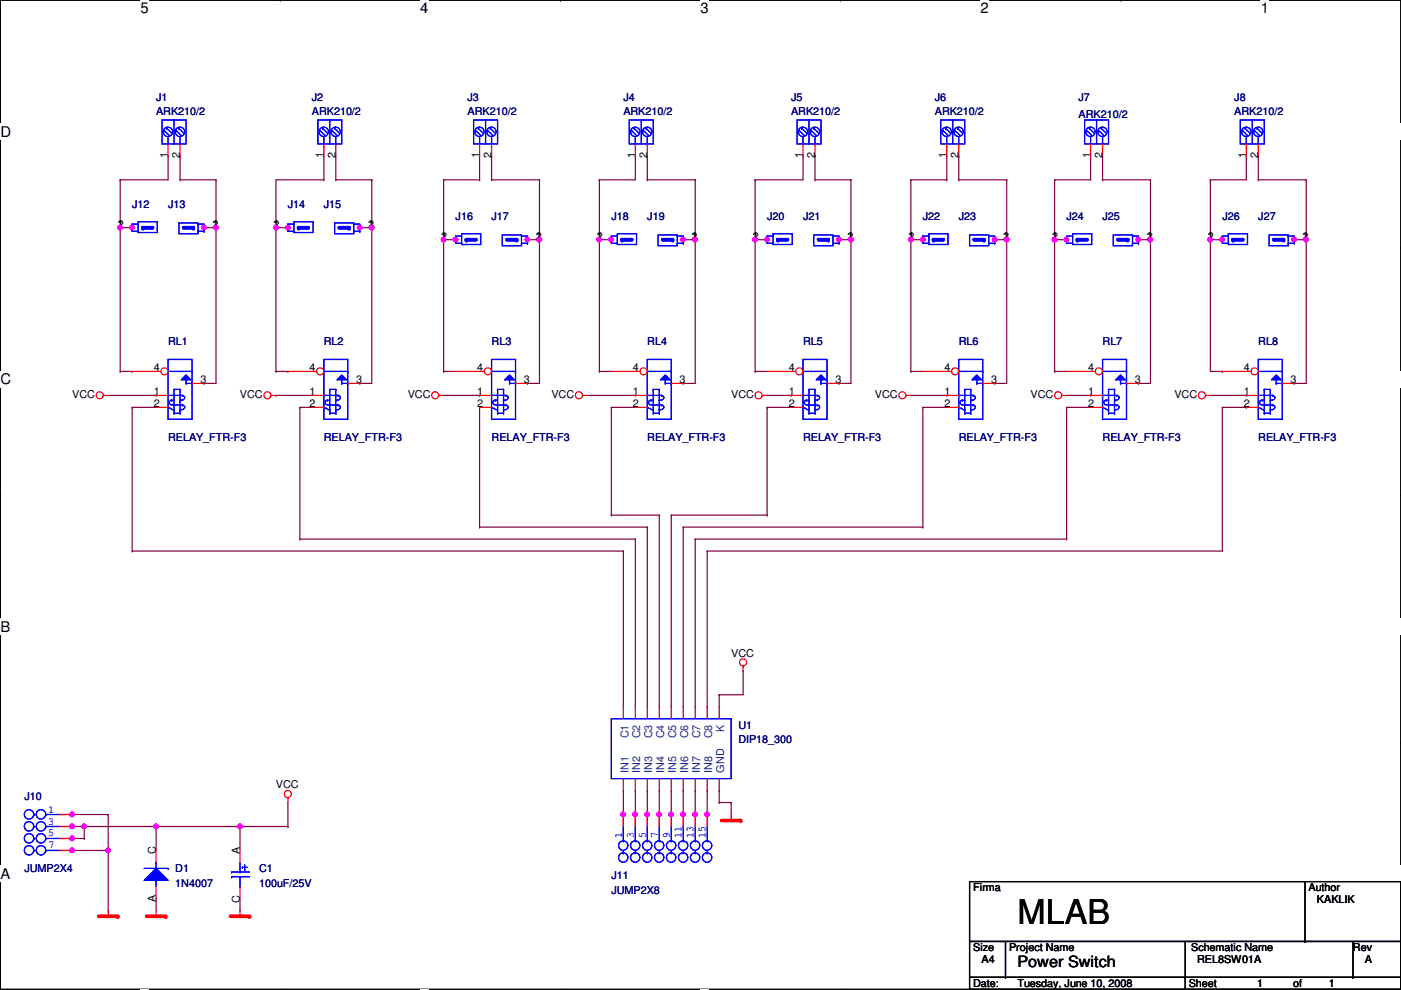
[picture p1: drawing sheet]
<svg xmlns="http://www.w3.org/2000/svg" width="297mm" height="210mm" viewBox="0 0 297 210" stroke-linecap="round" stroke-linejoin="round" font-family="sans-serif">
<defs><g id="words">
<text font-size="7.2" x="215.7" y="196">MLAB</text>
<text font-size="3.3" x="215.7" y="205.2">Power Switch</text>
<g font-size="3.1">
<text x="29.8" y="2.8">5</text>
<text x="89.1" y="2.8">4</text>
<text x="148.5" y="2.8">3</text>
<text x="207.9" y="2.8">2</text>
<text x="267.3" y="2.8">1</text>
<text x=".1" y="29">D</text>
<text x=".1" y="81.5">C</text>
<text x=".1" y="133.9">B</text>
<text x=".1" y="186.4">A</text>
</g>
<g font-size="2.3" fill="#000080">
<text x="33.1" y="21.4">J1</text>
<text x="66.1" y="21.4">J2</text>
<text x="99.1" y="21.4">J3</text>
<text x="132.2" y="21.4">J4</text>
<text x="167.7" y="21.4">J5</text>
<text x="198.2" y="21.4">J6</text>
<text x="228.7" y="21.4">J7</text>
<text x="261.7" y="21.4">J8</text>
<text x="33.1" y="24.5">ARK210/2</text>
<text x="66.1" y="24.5">ARK210/2</text>
<text x="99.1" y="24.5">ARK210/2</text>
<text x="132.2" y="24.5">ARK210/2</text>
<text x="167.7" y="24.5">ARK210/2</text>
<text x="198.2" y="24.5">ARK210/2</text>
<text x="228.7" y="25">ARK210/2</text>
<text x="261.7" y="24.5">ARK210/2</text>
<text x="28" y="44">J12</text>
<text x="35.6" y="44">J13</text>
<text x="61" y="44">J14</text>
<text x="68.7" y="44">J15</text>
<text x="96.6" y="46.6">J16</text>
<text x="104.2" y="46.6">J17</text>
<text x="129.6" y="46.6">J18</text>
<text x="137.2" y="46.6">J19</text>
<text x="162.6" y="46.6">J20</text>
<text x="170.3" y="46.6">J21</text>
<text x="195.7" y="46.6">J22</text>
<text x="203.3" y="46.6">J23</text>
<text x="226.1" y="46.6">J24</text>
<text x="233.8" y="46.6">J25</text>
<text x="259.2" y="46.6">J26</text>
<text x="266.8" y="46.6">J27</text>
<text x="35.6" y="73.2">RL1</text>
<text x="68.7" y="73.2">RL2</text>
<text x="104.2" y="73.2">RL3</text>
<text x="137.2" y="73.2">RL4</text>
<text x="170.3" y="73.2">RL5</text>
<text x="203.3" y="73.2">RL6</text>
<text x="233.8" y="73.2">RL7</text>
<text x="266.8" y="73.2">RL8</text>
<text x="35.6" y="93.6">RELAY_FTR-F3</text>
<text x="68.7" y="93.6">RELAY_FTR-F3</text>
<text x="104.2" y="93.6">RELAY_FTR-F3</text>
<text x="137.2" y="93.6">RELAY_FTR-F3</text>
<text x="170.3" y="93.6">RELAY_FTR-F3</text>
<text x="203.3" y="93.6">RELAY_FTR-F3</text>
<text x="233.8" y="93.6">RELAY_FTR-F3</text>
<text x="266.8" y="93.6">RELAY_FTR-F3</text>
<text x="156.5" y="154.5">U1</text>
<text x="156.5" y="157.6">DIP18_300</text>
<text x="5.2" y="169.8">J10</text>
<text x="5.2" y="185">JUMP2X4</text>
<text x="37.2" y="185">D1</text>
<text x="54.9" y="185">C1</text>
<text x="37.2" y="188">1N4007</text>
<text x="54.9" y="188">100uF/25V</text>
<text x="129.6" y="186.5">J11</text>
<text x="129.6" y="189.6">JUMP2X8</text>
</g>
<g font-size="2.3">
<text x="35.6" y="33.6" transform="rotate(-90 35.6 33.6)">1</text>
<text x="38.1" y="33.6" transform="rotate(-90 38.1 33.6)">2</text>
<text x="68.6" y="33.6" transform="rotate(-90 68.6 33.6)">1</text>
<text x="71.2" y="33.6" transform="rotate(-90 71.2 33.6)">2</text>
<text x="101.6" y="33.6" transform="rotate(-90 101.6 33.6)">1</text>
<text x="104.2" y="33.6" transform="rotate(-90 104.2 33.6)">2</text>
<text x="134.7" y="33.6" transform="rotate(-90 134.7 33.6)">1</text>
<text x="137.2" y="33.6" transform="rotate(-90 137.2 33.6)">2</text>
<text x="170.2" y="33.6" transform="rotate(-90 170.2 33.6)">1</text>
<text x="172.8" y="33.6" transform="rotate(-90 172.8 33.6)">2</text>
<text x="200.7" y="33.6" transform="rotate(-90 200.7 33.6)">1</text>
<text x="203.2" y="33.6" transform="rotate(-90 203.2 33.6)">2</text>
<text x="231.2" y="33.6" transform="rotate(-90 231.2 33.6)">1</text>
<text x="233.7" y="33.6" transform="rotate(-90 233.7 33.6)">2</text>
<text x="264.2" y="33.6" transform="rotate(-90 264.2 33.6)">1</text>
<text x="266.7" y="33.6" transform="rotate(-90 266.7 33.6)">2</text>
<text x="25" y="48.3">1</text>
<text x="25" y="48.3">2</text>
<text x="45" y="48.3">1</text>
<text x="45" y="48.3">2</text>
<text x="58" y="48.3">1</text>
<text x="58" y="48.3">2</text>
<text x="78.1" y="48.3">1</text>
<text x="78.1" y="48.3">2</text>
<text x="93.6" y="50.8">1</text>
<text x="93.6" y="50.8">2</text>
<text x="113.6" y="50.8">1</text>
<text x="113.6" y="50.8">2</text>
<text x="126.6" y="50.8">1</text>
<text x="126.6" y="50.8">2</text>
<text x="146.6" y="50.8">1</text>
<text x="146.6" y="50.8">2</text>
<text x="159.6" y="50.8">1</text>
<text x="159.6" y="50.8">2</text>
<text x="179.7" y="50.8">1</text>
<text x="179.7" y="50.8">2</text>
<text x="192.6" y="50.8">1</text>
<text x="192.6" y="50.8">2</text>
<text x="212.7" y="50.8">1</text>
<text x="212.7" y="50.8">2</text>
<text x="223.1" y="50.8">1</text>
<text x="223.1" y="50.8">2</text>
<text x="243.2" y="50.8">1</text>
<text x="243.2" y="50.8">2</text>
<text x="256.1" y="50.8">1</text>
<text x="256.1" y="50.8">2</text>
<text x="276.2" y="50.8">1</text>
<text x="276.2" y="50.8">2</text>
<text x="32.6" y="78.7">4</text>
<text x="32.6" y="83.8">1</text>
<text x="42.5" y="81.3">3</text>
<text x="65.6" y="78.7">4</text>
<text x="65.6" y="83.8">1</text>
<text x="75.5" y="81.3">3</text>
<text x="101.2" y="78.7">4</text>
<text x="101.2" y="83.8">1</text>
<text x="111.1" y="81.3">3</text>
<text x="134.2" y="78.7">4</text>
<text x="134.2" y="83.8">1</text>
<text x="144.1" y="81.3">3</text>
<text x="167.2" y="78.7">4</text>
<text x="167.2" y="83.8">1</text>
<text x="177.1" y="81.3">3</text>
<text x="200.2" y="78.7">4</text>
<text x="200.2" y="83.8">1</text>
<text x="210.1" y="81.3">3</text>
<text x="230.7" y="78.7">4</text>
<text x="230.7" y="83.8">1</text>
<text x="240.6" y="81.3">3</text>
<text x="263.7" y="78.7">4</text>
<text x="263.7" y="83.8">1</text>
<text x="273.6" y="81.3">3</text>
<text x="15.3" y="84.4">VCC</text>
<text x="32.6" y="86.4">2</text>
<text x="50.9" y="84.4">VCC</text>
<text x="65.6" y="86.4">2</text>
<text x="86.4" y="84.4">VCC</text>
<text x="101.2" y="86.4">2</text>
<text x="116.9" y="84.4">VCC</text>
<text x="134.2" y="86.4">2</text>
<text x="155" y="84.4">VCC</text>
<text x="167.2" y="86.4">2</text>
<text x="185.5" y="84.4">VCC</text>
<text x="200.2" y="86.4">2</text>
<text x="218.5" y="84.4">VCC</text>
<text x="230.7" y="86.4">2</text>
<text x="249" y="84.4">VCC</text>
<text x="263.7" y="86.4">2</text>
<text x="155" y="139.3">VCC</text>
<text x="58.5" y="167.2">VCC</text>
<text x="33.1" y="181.1" transform="rotate(-90 33.1 181.1)">C</text>
<text x="50.8" y="181.1" transform="rotate(-90 50.8 181.1)">A</text>
<text x="33.1" y="191.3" transform="rotate(-90 33.1 191.3)">A</text>
<text x="50.8" y="191.4" transform="rotate(-90 50.8 191.4)">C</text>
<text x="206.3" y="189.1">Firma</text>
<text x="277.4" y="189.1">Author</text>
<text x="279.2" y="191.6">KAKLIK</text>
<text x="206.3" y="201.8">Size</text>
<text x="213.9" y="201.8">Project Name</text>
<text x="252.6" y="201.8">Schematic Name</text>
<text x="286.8" y="201.8">Rev</text>
<text x="206.3" y="209.4">Date:</text>
<text x="208.1" y="204.3">A4</text>
<text x="215.7" y="209.4">Tuesday, June 10, 2008</text>
<text x="252" y="209.4">Sheet</text>
<text x="253.8" y="204.3">REL8SW01A</text>
<text x="266.5" y="209.4">1</text>
<text x="274.1" y="209.4">of</text>
<text x="281.8" y="209.4">1</text>
<text x="289.4" y="204.3">A</text>
</g>
<g font-size="2.3" fill="#004080">
<text x="153.5" y="155.2" transform="rotate(-90 153.5 155.2)">K</text>
<text x="133.2" y="156.6" transform="rotate(-90 133.2 156.6)">C1</text>
<text x="135.8" y="156.6" transform="rotate(-90 135.8 156.6)">C2</text>
<text x="138.3" y="156.6" transform="rotate(-90 138.3 156.6)">C3</text>
<text x="140.8" y="156.6" transform="rotate(-90 140.8 156.6)">C4</text>
<text x="143.4" y="156.6" transform="rotate(-90 143.4 156.6)">C5</text>
<text x="145.9" y="156.6" transform="rotate(-90 145.9 156.6)">C6</text>
<text x="148.5" y="156.6" transform="rotate(-90 148.5 156.6)">C7</text>
<text x="151" y="156.6" transform="rotate(-90 151 156.6)">C8</text>
<text x="133.2" y="163.9" transform="rotate(-90 133.2 163.9)">IN1</text>
<text x="135.8" y="163.9" transform="rotate(-90 135.8 163.9)">IN2</text>
<text x="138.3" y="163.9" transform="rotate(-90 138.3 163.9)">IN3</text>
<text x="140.8" y="163.9" transform="rotate(-90 140.8 163.9)">IN4</text>
<text x="143.4" y="163.9" transform="rotate(-90 143.4 163.9)">IN5</text>
<text x="145.9" y="163.9" transform="rotate(-90 145.9 163.9)">IN6</text>
<text x="148.5" y="163.9" transform="rotate(-90 148.5 163.9)">IN7</text>
<text x="151" y="163.9" transform="rotate(-90 151 163.9)">IN8</text>
<text x="153.5" y="163.9" transform="rotate(-90 153.5 163.9)">GND</text>
</g>
<g font-size="2.3" fill="#00f">
<text x="10.2" y="172.3">1</text>
<text x="10.2" y="174.9">3</text>
<text x="10.2" y="177.4">5</text>
<text x="10.2" y="180">7</text>
<text x="131.8" y="177.8" transform="rotate(-90 131.8 177.8)">1</text>
<text x="134.4" y="177.8" transform="rotate(-90 134.4 177.8)">3</text>
<text x="136.9" y="177.8" transform="rotate(-90 136.9 177.8)">5</text>
<text x="139.4" y="177.8" transform="rotate(-90 139.4 177.8)">7</text>
<text x="142" y="177.8" transform="rotate(-90 142 177.8)">9</text>
<text x="144.5" y="177.8" transform="rotate(-90 144.5 177.8)">11</text>
<text x="147.1" y="177.8" transform="rotate(-90 147.1 177.8)">13</text>
<text x="149.6" y="177.8" transform="rotate(-90 149.6 177.8)">15</text>
</g>
</g></defs>
<path d="M.1 0h296.9v209.8h-296.9z" fill="none" stroke="#000" stroke-width=".25"/>
<g fill="#fff">
<path d="M29.8 0h1.7v3.5h-1.7z"/>
<path d="M29.8 209.8l1.7 .1z"/>
</g>
<path d="M59.4 0h.1M59.4 209.8h.1" fill="none" stroke="#000" stroke-width=".25"/>
<g fill="#fff">
<path d="M89.1 0h1.7v3.5h-1.7z"/>
<path d="M89.1 209.8l1.7 .1z"/>
</g>
<path d="M118.8 0h.1M118.8 209.8h.1" fill="none" stroke="#000" stroke-width=".25"/>
<g fill="#fff">
<path d="M148.5 0h1.7v3.5h-1.7z"/>
<path d="M148.5 209.8l1.7 .1z"/>
</g>
<path d="M178.2 0h.1M178.2 209.8h.1" fill="none" stroke="#000" stroke-width=".25"/>
<g fill="#fff">
<path d="M207.9 0h1.7v3.5h-1.7z"/>
<path d="M207.9 209.8l1.7 .1z"/>
</g>
<path d="M237.6 0h.1M237.6 209.8h.1" fill="none" stroke="#000" stroke-width=".25"/>
<g fill="#fff">
<path d="M267.3 0h1.7v3.5h-1.7z"/>
<path d="M267.3 209.8l1.7 .1z"/>
<path d="M.1 26.2h2.2v3.5h-2.2z"/>
<path d="M297 26.2l.1 3.5z"/>
<path d="M.1 78.7h2.2v3.5h-2.2z"/>
<path d="M297 78.7l.1 3.5z"/>
</g>
<path d="M.1 52.5h.1M297 52.5h.1" fill="none" stroke="#000" stroke-width=".25"/>
<g fill="#fff">
<path d="M.1 131.1h2.1v3.5h-2.1z"/>
<path d="M297 131.1l.1 3.5z"/>
</g>
<path d="M.1 104.9h.1M297 104.9h.1" fill="none" stroke="#000" stroke-width=".25"/>
<path d="M.1 104.9h.1M297 104.9h.1" fill="none" stroke="#000" stroke-width=".21"/>
<g fill="#fff">
<path d="M.1 183.6h2.1v3.5h-2.1z"/>
<path d="M297 183.6l.1 3.5z"/>
</g>
<path d="M.1 157.4h.1M297 157.4h.1" fill="none" stroke="#000" stroke-width=".25"/>
<path d="M15.3 172.8h7.6M22.9 172.8h.1" fill="none" stroke="#800040" stroke-width=".25"/>
<circle cx="15.3" cy="172.7" r=".49" fill="#f0f"/>
<circle cx="15.3" cy="172.7" r=".49" fill="none" stroke="#f0f" stroke-width=".25"/>
<path d="M22.9 172.8v7.6M22.9 180.4h.1" fill="none" stroke="#800040" stroke-width=".25"/>
<circle cx="22.9" cy="180.4" r=".49" fill="#f0f"/>
<circle cx="22.9" cy="180.4" r=".49" fill="none" stroke="#f0f" stroke-width=".25"/>
<path d="M15.3 180.4h.1M15.3 180.4h7.6" fill="none" stroke="#800040" stroke-width=".25"/>
<circle cx="15.3" cy="180.4" r=".49" fill="#f0f"/>
<circle cx="15.3" cy="180.4" r=".49" fill="none" stroke="#f0f" stroke-width=".25"/>
<path d="M15.3 175.3h.1M15.3 175.3h2.6M22.9 193.1h.1M22.9 180.4v12.7" fill="none" stroke="#800040" stroke-width=".25"/>
<circle cx="15.3" cy="175.3" r=".49" fill="#f0f"/>
<circle cx="15.3" cy="175.3" r=".49" fill="none" stroke="#f0f" stroke-width=".25"/>
<path d="M15.3 177.8h2.6M17.9 177.8h.1" fill="none" stroke="#800040" stroke-width=".25"/>
<circle cx="15.3" cy="177.8" r=".49" fill="#f0f"/>
<circle cx="15.3" cy="177.8" r=".49" fill="none" stroke="#f0f" stroke-width=".25"/>
<path d="M17.9 175.3h.1M17.9 175.3v2.5" fill="none" stroke="#800040" stroke-width=".25"/>
<circle cx="17.8" cy="175.3" r=".49" fill="#f0f"/>
<circle cx="17.8" cy="175.3" r=".49" fill="none" stroke="#f0f" stroke-width=".25"/>
<path d="M17.9 175.3h15.2M33.1 175.3h.1" fill="none" stroke="#800040" stroke-width=".25"/>
<circle cx="33.1" cy="175.3" r=".49" fill="#f0f"/>
<circle cx="33.1" cy="175.3" r=".49" fill="none" stroke="#f0f" stroke-width=".25"/>
<path d="M33.1 175.3h.1M33.1 175.3v5.1M33.1 175.3h17.8M50.9 175.3h.1M61 175.3h.1M61 170.2v5.1M33.1 190.5h.1M33.1 190.5v2.6" fill="none" stroke="#800040" stroke-width=".25"/>
<circle cx="50.9" cy="175.3" r=".49" fill="#f0f"/>
<circle cx="50.9" cy="175.3" r=".49" fill="none" stroke="#f0f" stroke-width=".25"/>
<g fill="none" stroke="#800040" stroke-width=".25">
<path d="M152.5 147.4h.1M152.5 147.4v2.5M157.6 142.3h.1M157.6 142.3v5.1h-5.1M50.9 175.3h.1M50.9 175.3v5.1M50.9 175.3h10.1M61 175.3h.1M132.2 167.7h.1M132.2 167.7v5.1M152.5 170.2h.1M152.5 167.7h.1"/>
<path d="M152.5 170.2h2.5M152.5 167.7v2.5M155 170.2h.1M155 170.2v2.6M50.9 193.1h.1M50.9 190.5v2.6"/>
</g>
<circle cx="132.1" cy="172.7" r=".49" fill="#f0f"/>
<circle cx="132.1" cy="172.7" r=".49" fill="none" stroke="#f0f" stroke-width=".25"/>
<path d="M134.7 167.7h.1M134.7 167.7v5.1" fill="none" stroke="#800040" stroke-width=".25"/>
<circle cx="134.7" cy="172.7" r=".49" fill="#f0f"/>
<circle cx="134.7" cy="172.7" r=".49" fill="none" stroke="#f0f" stroke-width=".25"/>
<path d="M137.2 167.7h.1M137.2 167.7v5.1" fill="none" stroke="#800040" stroke-width=".25"/>
<circle cx="137.2" cy="172.7" r=".49" fill="#f0f"/>
<circle cx="137.2" cy="172.7" r=".49" fill="none" stroke="#f0f" stroke-width=".25"/>
<path d="M139.8 167.7h.1M139.8 167.7v5.1" fill="none" stroke="#800040" stroke-width=".25"/>
<circle cx="139.8" cy="172.7" r=".49" fill="#f0f"/>
<circle cx="139.8" cy="172.7" r=".49" fill="none" stroke="#f0f" stroke-width=".25"/>
<path d="M142.3 167.7h.1M142.3 167.7v5.1" fill="none" stroke="#800040" stroke-width=".25"/>
<circle cx="142.3" cy="172.7" r=".49" fill="#f0f"/>
<circle cx="142.3" cy="172.7" r=".49" fill="none" stroke="#f0f" stroke-width=".25"/>
<path d="M144.9 167.7h.1M144.9 167.7v5.1" fill="none" stroke="#800040" stroke-width=".25"/>
<circle cx="144.8" cy="172.7" r=".49" fill="#f0f"/>
<circle cx="144.8" cy="172.7" r=".49" fill="none" stroke="#f0f" stroke-width=".25"/>
<path d="M147.4 167.7h.1M147.4 167.7v5.1" fill="none" stroke="#800040" stroke-width=".25"/>
<circle cx="147.4" cy="172.7" r=".49" fill="#f0f"/>
<circle cx="147.4" cy="172.7" r=".49" fill="none" stroke="#f0f" stroke-width=".25"/>
<path d="M149.9 167.7h.1M149.9 167.7v5.1" fill="none" stroke="#800040" stroke-width=".25"/>
<circle cx="149.9" cy="172.7" r=".49" fill="#f0f"/>
<circle cx="149.9" cy="172.7" r=".49" fill="none" stroke="#f0f" stroke-width=".25"/>
<g fill="none" stroke="#800040" stroke-width=".25">
<path d="M256.6 50.8h.1M256.6 50.8v28M25.5 78.8h2.5M28 78.8h.1M22.9 83.9h10.2M28 86.4h.1M28 86.4h5.1M28 86.4v30.5M33.1 83.9h.1M58.5 83.9h.1M58.5 83.9h7.6M63.6 86.4h.1"/>
<path d="M63.6 86.4h2.5M63.6 86.4v27.9M94.1 83.9h7.6M101.7 83.9h.1M101.7 86.4v25.4M124.5 83.9h10.2M129.6 86.4h.1M129.6 86.4h5.1M129.6 86.4v22.9M134.7 83.9h.1M162.6 86.4h.1M162.6 83.9h5.1"/>
<path d="M162.6 86.4h5.1M162.6 86.4v22.9M167.7 83.9h.1M193.1 83.9h7.6M195.7 86.4h.1M195.7 86.4h5M195.7 86.4v25.4M200.7 83.9h.1M226.1 86.4h.1M226.1 83.9h5.1M226.1 86.4h5.1M226.1 86.4v27.9"/>
<path d="M231.2 83.9h.1M256.6 83.9h7.6M259.2 86.4h.1M259.2 86.4h5M259.2 86.4v30.5h-109.3M264.2 83.9h.1M264.2 86.4h.1M28 116.9h.1M28 116.9h104.2M63.6 114.3h.1M63.6 114.3h71.1M101.7 111.8h.1"/>
<path d="M101.7 111.8h35.5M129.6 109.3h.1M129.6 109.3h10.2M132.2 116.9h.1M132.2 116.9v33M134.7 114.3h.1M134.7 114.3v35.6M137.2 111.8h.1M137.2 111.8v38.1M139.8 109.3h.1M139.8 109.3v40.6M142.3 109.3h.1"/>
<path d="M142.3 109.3h20.3M142.3 109.3v40.6M144.9 111.8h.1M144.9 111.8h50.8M144.9 111.8v38.1M147.4 114.3h.1M147.4 114.3h78.7M147.4 114.3v35.6M149.9 116.9h.1M149.9 116.9v33M162.6 109.3h.1M195.7 111.8h.1"/>
<path d="M226.1 114.3h.1M132.2 149.9h.1M134.7 149.9h.1M137.2 149.9h.1M139.8 149.9h.1M142.3 149.9h.1M144.9 149.9h.1M147.4 149.9h.1M149.9 149.9h.1"/>
</g>
<circle cx="256.6" cy="50.8" r=".49" fill="#f0f"/>
<circle cx="256.6" cy="50.8" r=".49" fill="none" stroke="#f0f" stroke-width=".25"/>
<path d="M223.6 50.8h.1M223.6 50.8v28M223.6 78.8h.1M223.6 78.8h2.5M256.6 78.8h2.6M259.2 78.8h.1" fill="none" stroke="#800040" stroke-width=".25"/>
<circle cx="223.6" cy="50.8" r=".49" fill="#f0f"/>
<circle cx="223.6" cy="50.8" r=".49" fill="none" stroke="#f0f" stroke-width=".25"/>
<path d="M193.1 50.8h.1M193.1 50.8v28M193.1 78.8h.1M193.1 78.8h2.6" fill="none" stroke="#800040" stroke-width=".25"/>
<circle cx="193.1" cy="50.8" r=".49" fill="#f0f"/>
<circle cx="193.1" cy="50.8" r=".49" fill="none" stroke="#f0f" stroke-width=".25"/>
<path d="M160.1 50.8h.1M160.1 50.8v28M160.1 78.8h.1M160.1 78.8h2.5" fill="none" stroke="#800040" stroke-width=".25"/>
<circle cx="160.1" cy="50.8" r=".49" fill="#f0f"/>
<circle cx="160.1" cy="50.8" r=".49" fill="none" stroke="#f0f" stroke-width=".25"/>
<path d="M127.1 50.8h.1M127.1 50.8v28M127.1 78.8h.1M127.1 78.8h2.5" fill="none" stroke="#800040" stroke-width=".25"/>
<circle cx="127.1" cy="50.8" r=".49" fill="#f0f"/>
<circle cx="127.1" cy="50.8" r=".49" fill="none" stroke="#f0f" stroke-width=".25"/>
<path d="M94.1 50.8h.1M94.1 50.8v28M94.1 78.8h.1M94.1 78.8h2.5" fill="none" stroke="#800040" stroke-width=".25"/>
<circle cx="94" cy="50.8" r=".49" fill="#f0f"/>
<circle cx="94" cy="50.8" r=".49" fill="none" stroke="#f0f" stroke-width=".25"/>
<g fill="none" stroke="#800040" stroke-width=".25">
<path d="M45.8 48.3h.1M45.8 48.3v33h-2.5M43.3 81.3h.1M76.3 81.3h.1M76.3 81.3h2.5M111.8 81.3h.1M111.8 81.3h2.6M144.9 81.3h.1M144.9 81.3h2.5M177.9 81.3h.1M177.9 81.3h2.5M210.9 81.3h.1"/>
<path d="M210.9 81.3h2.5M241.4 81.3h.1M241.4 81.3h2.5M274.4 81.3h.1M274.4 81.3h2.5"/>
</g>
<circle cx="45.8" cy="48.3" r=".49" fill="#f0f"/>
<circle cx="45.8" cy="48.3" r=".49" fill="none" stroke="#f0f" stroke-width=".25"/>
<path d="M78.8 48.3h.1M78.8 48.3v33" fill="none" stroke="#800040" stroke-width=".25"/>
<circle cx="78.8" cy="48.3" r=".49" fill="#f0f"/>
<circle cx="78.8" cy="48.3" r=".49" fill="none" stroke="#f0f" stroke-width=".25"/>
<path d="M114.4 50.8h.1M114.4 50.8v30.5" fill="none" stroke="#800040" stroke-width=".25"/>
<circle cx="114.4" cy="50.8" r=".49" fill="#f0f"/>
<circle cx="114.4" cy="50.8" r=".49" fill="none" stroke="#f0f" stroke-width=".25"/>
<path d="M147.4 50.8h.1M147.4 50.8v30.5" fill="none" stroke="#800040" stroke-width=".25"/>
<circle cx="147.4" cy="50.8" r=".49" fill="#f0f"/>
<circle cx="147.4" cy="50.8" r=".49" fill="none" stroke="#f0f" stroke-width=".25"/>
<path d="M180.4 50.8h.1M180.4 50.8v30.5" fill="none" stroke="#800040" stroke-width=".25"/>
<circle cx="180.4" cy="50.8" r=".49" fill="#f0f"/>
<circle cx="180.4" cy="50.8" r=".49" fill="none" stroke="#f0f" stroke-width=".25"/>
<path d="M213.4 50.8h.1M213.4 50.8v30.5" fill="none" stroke="#800040" stroke-width=".25"/>
<circle cx="213.4" cy="50.8" r=".49" fill="#f0f"/>
<circle cx="213.4" cy="50.8" r=".49" fill="none" stroke="#f0f" stroke-width=".25"/>
<path d="M243.9 50.8h.1M243.9 50.8v30.5" fill="none" stroke="#800040" stroke-width=".25"/>
<circle cx="243.9" cy="50.8" r=".49" fill="#f0f"/>
<circle cx="243.9" cy="50.8" r=".49" fill="none" stroke="#f0f" stroke-width=".25"/>
<path d="M276.9 50.8h.1M276.9 50.8v30.5" fill="none" stroke="#800040" stroke-width=".25"/>
<circle cx="276.9" cy="50.8" r=".49" fill="#f0f"/>
<circle cx="276.9" cy="50.8" r=".49" fill="none" stroke="#f0f" stroke-width=".25"/>
<path d="M25.5 38.1h.1M25.5 38.1v10.2M35.6 33.1h.1M35.6 33.1v5h-10.1M25.5 48.3h.1" fill="none" stroke="#800040" stroke-width=".25"/>
<circle cx="25.5" cy="48.3" r=".49" fill="#f0f"/>
<circle cx="25.5" cy="48.3" r=".49" fill="none" stroke="#f0f" stroke-width=".25"/>
<path d="M38.2 33.1h.1M38.2 38.1h.1M38.2 33.1v5M38.2 38.1h7.6M58.5 38.1v10.2M58.5 48.3h.1" fill="none" stroke="#800040" stroke-width=".25"/>
<circle cx="58.5" cy="48.3" r=".49" fill="#f0f"/>
<circle cx="58.5" cy="48.3" r=".49" fill="none" stroke="#f0f" stroke-width=".25"/>
<g fill="none" stroke="#800040" stroke-width=".25">
<path d="M58.5 38.1h10.2M68.7 38.1h.1M68.7 33.1h.1M68.7 33.1v5M71.2 38.1h.1M71.2 38.1h7.6M71.2 33.1v5M78.8 38.1h.1M94.1 38.1h.1M94.1 38.1h7.6M101.7 38.1h.1M101.7 33.1v5"/>
<path d="M104.2 38.1h.1M104.2 33.1h.1M104.2 38.1h10.2M104.2 33.1v5M127.1 38.1h.1M134.7 33.1h.1M134.7 33.1v5h-7.6M137.2 38.1h.1M137.2 33.1h.1M137.2 38.1h10.2M137.2 33.1v5M160.1 38.1h.1"/>
<path d="M170.3 33.1h.1M170.3 33.1v5h-10.2M172.8 38.1h.1M172.8 33.1h.1M172.8 38.1h7.6M172.8 33.1v5M193.1 38.1h7.6M200.7 38.1h.1M200.7 33.1h.1M200.7 33.1v5M203.3 38.1h.1M203.3 33.1h.1"/>
<path d="M203.3 38.1h10.1M203.3 33.1v5M223.6 38.1h.1M231.2 33.1h.1M231.2 33.1v5h-7.6M233.8 38.1h.1M233.8 33.1h.1M233.8 38.1h10.1M233.8 33.1v5M256.6 38.1h.1M264.2 33.1h.1M264.2 33.1v5h-7.6"/>
<path d="M266.8 38.1h.1M266.8 33.1h.1M266.8 38.1h10.1M266.8 33.1v5M25.5 48.3h.1M25.5 48.3h2.5M58.5 78.8h2.5M61 78.8h.1"/>
</g>
<circle cx="28" cy="48.3" r=".49" fill="#f0f"/>
<circle cx="28" cy="48.3" r=".49" fill="none" stroke="#f0f" stroke-width=".25"/>
<path d="M25.5 48.3v30.5M43.3 48.3h2.5M45.8 48.3h.1M25.5 78.8h.1" fill="none" stroke="#800040" stroke-width=".25"/>
<circle cx="43.2" cy="48.3" r=".49" fill="#f0f"/>
<circle cx="43.2" cy="48.3" r=".49" fill="none" stroke="#f0f" stroke-width=".25"/>
<path d="M45.8 38.1h.1M45.8 38.1v10.2M58.5 48.3h.1M58.5 48.3h2.5" fill="none" stroke="#800040" stroke-width=".25"/>
<circle cx="61" cy="48.3" r=".49" fill="#f0f"/>
<circle cx="61" cy="48.3" r=".49" fill="none" stroke="#f0f" stroke-width=".25"/>
<path d="M58.5 48.3v30.5M76.3 48.3h2.5M78.8 48.3h.1M58.5 78.8h.1" fill="none" stroke="#800040" stroke-width=".25"/>
<circle cx="76.3" cy="48.3" r=".49" fill="#f0f"/>
<circle cx="76.3" cy="48.3" r=".49" fill="none" stroke="#f0f" stroke-width=".25"/>
<path d="M78.8 38.1h.1M78.8 38.1v10.2M94.1 50.8h.1M94.1 50.8h2.5" fill="none" stroke="#800040" stroke-width=".25"/>
<circle cx="96.6" cy="50.8" r=".49" fill="#f0f"/>
<circle cx="96.6" cy="50.8" r=".49" fill="none" stroke="#f0f" stroke-width=".25"/>
<path d="M94.1 38.1h.1M94.1 38.1v12.7M111.8 50.8h2.6M114.4 50.8h.1" fill="none" stroke="#800040" stroke-width=".25"/>
<circle cx="111.8" cy="50.8" r=".49" fill="#f0f"/>
<circle cx="111.8" cy="50.8" r=".49" fill="none" stroke="#f0f" stroke-width=".25"/>
<path d="M114.4 38.1h.1M114.4 38.1v12.7M127.1 50.8h.1M127.1 50.8h2.5" fill="none" stroke="#800040" stroke-width=".25"/>
<circle cx="129.6" cy="50.8" r=".49" fill="#f0f"/>
<circle cx="129.6" cy="50.8" r=".49" fill="none" stroke="#f0f" stroke-width=".25"/>
<path d="M127.1 38.1h.1M127.1 38.1v12.7M144.9 50.8h2.5M147.4 50.8h.1" fill="none" stroke="#800040" stroke-width=".25"/>
<circle cx="144.8" cy="50.8" r=".49" fill="#f0f"/>
<circle cx="144.8" cy="50.8" r=".49" fill="none" stroke="#f0f" stroke-width=".25"/>
<path d="M147.4 38.1h.1M147.4 38.1v12.7M160.1 50.8h.1M160.1 50.8h2.5" fill="none" stroke="#800040" stroke-width=".25"/>
<circle cx="162.6" cy="50.8" r=".49" fill="#f0f"/>
<circle cx="162.6" cy="50.8" r=".49" fill="none" stroke="#f0f" stroke-width=".25"/>
<path d="M160.1 38.1h.1M160.1 38.1v12.7M177.9 50.8h2.5M180.4 50.8h.1" fill="none" stroke="#800040" stroke-width=".25"/>
<circle cx="177.9" cy="50.8" r=".49" fill="#f0f"/>
<circle cx="177.9" cy="50.8" r=".49" fill="none" stroke="#f0f" stroke-width=".25"/>
<path d="M180.4 38.1h.1M180.4 38.1v12.7M193.1 50.8h.1M193.1 50.8h2.6" fill="none" stroke="#800040" stroke-width=".25"/>
<circle cx="195.6" cy="50.8" r=".49" fill="#f0f"/>
<circle cx="195.6" cy="50.8" r=".49" fill="none" stroke="#f0f" stroke-width=".25"/>
<path d="M193.1 38.1h.1M193.1 38.1v12.7M210.9 50.8h2.5M213.4 50.8h.1" fill="none" stroke="#800040" stroke-width=".25"/>
<circle cx="210.9" cy="50.8" r=".49" fill="#f0f"/>
<circle cx="210.9" cy="50.8" r=".49" fill="none" stroke="#f0f" stroke-width=".25"/>
<path d="M213.4 38.1h.1M213.4 38.1v12.7M223.6 50.8h.1M223.6 50.8h2.5" fill="none" stroke="#800040" stroke-width=".25"/>
<circle cx="226.1" cy="50.8" r=".49" fill="#f0f"/>
<circle cx="226.1" cy="50.8" r=".49" fill="none" stroke="#f0f" stroke-width=".25"/>
<path d="M223.6 38.1h.1M223.6 38.1v12.7M241.4 50.8h2.5M243.9 50.8h.1" fill="none" stroke="#800040" stroke-width=".25"/>
<circle cx="241.4" cy="50.8" r=".49" fill="#f0f"/>
<circle cx="241.4" cy="50.8" r=".49" fill="none" stroke="#f0f" stroke-width=".25"/>
<path d="M243.9 38.1h.1M243.9 38.1v12.7M256.6 50.8h.1M256.6 50.8h2.6" fill="none" stroke="#800040" stroke-width=".25"/>
<circle cx="259.1" cy="50.8" r=".49" fill="#f0f"/>
<circle cx="259.1" cy="50.8" r=".49" fill="none" stroke="#f0f" stroke-width=".25"/>
<path d="M256.6 38.1h.1M256.6 38.1v12.7M274.4 50.8h2.5M276.9 50.8h.1" fill="none" stroke="#800040" stroke-width=".25"/>
<circle cx="274.4" cy="50.8" r=".49" fill="#f0f"/>
<circle cx="274.4" cy="50.8" r=".49" fill="none" stroke="#f0f" stroke-width=".25"/>
<path d="M276.9 38.1h.1M276.9 38.1v12.7" fill="none" stroke="#800040" stroke-width=".25"/>
<path d="M22.9 194.4h.1M22.9 193.1v1.3" fill="none" stroke="#f00" stroke-width=".25"/>
<path d="M20.9 194.4h4.1" fill="none" stroke="#f00" stroke-width=".76"/>
<circle cx="25" cy="194.4" r=".38" fill="#f00"/>
<g fill="none" stroke="#f00" stroke-width=".25">
<path d="M61 169.2h.1M61 169.2v1M33.1 194.4h.1M33.1 193.1v1.3"/>
<circle cx="61" cy="168.4" r=".75"/>
</g>
<path d="M31.1 194.4h4" fill="none" stroke="#f00" stroke-width=".76"/>
<circle cx="35.1" cy="194.4" r=".38" fill="#f00"/>
<path d="M50.9 194.4h.1M50.9 193.1v1.3" fill="none" stroke="#f00" stroke-width=".25"/>
<path d="M48.8 194.4h4.1" fill="none" stroke="#f00" stroke-width=".76"/>
<circle cx="52.9" cy="194.4" r=".38" fill="#f00"/>
<path d="M155 174h.1M155 172.8v1.2" fill="none" stroke="#f00" stroke-width=".25"/>
<path d="M153 174h4.1" fill="none" stroke="#f00" stroke-width=".76"/>
<circle cx="157.1" cy="174" r=".38" fill="#f00"/>
<g fill="none" stroke="#f00" stroke-width=".25">
<path d="M200.7 30.5v2.6M203.3 30.5v2.6M21.9 83.9h.1M21.9 83.9h1M57.5 83.9h.1M57.5 83.9h1M93 83.9h.1M93 83.9h1.1M123.5 83.9h.1M123.5 83.9h1M161.6 83.9h.1M161.6 83.9h1"/>
<path d="M192.1 83.9h.1M192.1 83.9h1M225.1 83.9h.1M225.1 83.9h1M255.6 83.9h.1M255.6 83.9h1M157.6 141.3h.1M157.6 141.3v1"/>
<circle cx="21.1" cy="83.8" r=".75"/>
<circle cx="56.7" cy="83.8" r=".75"/>
<circle cx="92.3" cy="83.8" r=".75"/>
<circle cx="122.7" cy="83.8" r=".75"/>
<circle cx="160.8" cy="83.8" r=".75"/>
<circle cx="191.3" cy="83.8" r=".75"/>
<circle cx="224.3" cy="83.8" r=".75"/>
<circle cx="254.8" cy="83.8" r=".75"/>
<circle cx="157.5" cy="140.5" r=".75"/>
</g>
<path d="M205.6 187h91.4v12.7h-91.4zM205.6 199.7h91.4v7.6h-91.4zM213.2 199.7v7.6M251.3 199.7v10.1M276.7 199.7h.1M276.7 187v12.7M286.8 199.7v7.6M205.6 207.3h91.4v2.5h-91.4zM213.2 207.3h.1M251.3 207.3h.1M251.3 209.8h.1M286.8 207.3h.1" fill="none" stroke="#000" stroke-width=".25"/>
<g fill="none" stroke="#00f" stroke-width=".25">
<path d="M199.5 25.4h5.1v5.1h-5.1zM200 27.7h.1M200 27.7l1 1M200.5 27.2h.1M200.5 27.2l1 1M200.7 30.5h.1M200.7 29v1.5M202 25.4h.1M202 25.4v5.1M202.5 27.7h.1M202.5 27.7l1 1M203 27.2h.1"/>
<path d="M203 27.2l1 1M203.3 30.5h.1M203.3 29v1.5M195.7 50.1h.1M195.7 50.8h.1M195.7 50.1v1.5h1.2M195.7 50.1h1.2M196.9 49.6h4.1v2.3h-4.1zM196.9 50.1h.1M196.9 51.6h.1"/>
<circle cx="200.7" cy="28" r="1"/>
<circle cx="203.3" cy="28" r="1"/>
</g>
<path d="M197.8 50.6h.3v.4h-.3z" fill-rule="evenodd" fill="#00f"/>
<path d="M197.8 50.6h.3v.4h-.3z" fill="none" stroke="#00f" stroke-width=".25"/>
<path d="M199.8 50.6h.3v.4h-.3z" fill-rule="evenodd" fill="#00f"/>
<path d="M199.8 50.6h.3v.4h-.3z" fill="none" stroke="#00f" stroke-width=".25"/>
<path d="M197.9 50.8h2.1" fill="none" stroke="#00f" stroke-width=".76"/>
<circle cx="197.9" cy="50.8" r=".38" fill="#00f"/>
<path d="M195.7 50.1h.1M195.7 50.8h.1M195.7 50.1v1.5h1.2M195.7 50.1h1.2M196.9 49.6h4.1v2.3h-4.1zM196.9 50.1h.1M196.9 51.6h.1" fill="none" stroke="#00f" stroke-width=".25"/>
<path d="M197.8 50.6h.3v.4h-.3z" fill-rule="evenodd" fill="#00f"/>
<path d="M197.8 50.6h.3v.4h-.3z" fill="none" stroke="#00f" stroke-width=".25"/>
<path d="M199.8 50.6h.3v.4h-.3z" fill-rule="evenodd" fill="#00f"/>
<path d="M199.8 50.6h.3v.4h-.3z" fill="none" stroke="#00f" stroke-width=".25"/>
<path d="M197.9 50.8h2.1" fill="none" stroke="#00f" stroke-width=".76"/>
<circle cx="197.9" cy="50.8" r=".38" fill="#00f"/>
<path d="M195.7 50.8h.1" fill="none" stroke="#f00" stroke-width=".25"/>
<path d="M96.6 50.1h.1M96.6 50.8h.1M96.6 50.1v1.5h1.3M96.6 50.1h1.3M97.9 49.6h4v2.3h-4zM97.9 50.1h.1M97.9 51.6h.1" fill="none" stroke="#00f" stroke-width=".25"/>
<path d="M98.7 50.6h.3v.4h-.3z" fill-rule="evenodd" fill="#00f"/>
<path d="M98.7 50.6h.3v.4h-.3z" fill="none" stroke="#00f" stroke-width=".25"/>
<path d="M100.7 50.6h.4v.4h-.4z" fill-rule="evenodd" fill="#00f"/>
<path d="M100.7 50.6h.4v.4h-.4z" fill="none" stroke="#00f" stroke-width=".25"/>
<path d="M98.9 50.8h2" fill="none" stroke="#00f" stroke-width=".76"/>
<circle cx="98.9" cy="50.8" r=".38" fill="#00f"/>
<path d="M96.6 50.1h.1M96.6 50.8h.1M96.6 50.1v1.5h1.3M96.6 50.1h1.3M97.9 49.6h4v2.3h-4zM97.9 50.1h.1M97.9 51.6h.1" fill="none" stroke="#00f" stroke-width=".25"/>
<path d="M98.7 50.6h.3v.4h-.3z" fill-rule="evenodd" fill="#00f"/>
<path d="M98.7 50.6h.3v.4h-.3z" fill="none" stroke="#00f" stroke-width=".25"/>
<path d="M100.7 50.6h.4v.4h-.4z" fill-rule="evenodd" fill="#00f"/>
<path d="M100.7 50.6h.4v.4h-.4z" fill="none" stroke="#00f" stroke-width=".25"/>
<path d="M98.9 50.8h2" fill="none" stroke="#00f" stroke-width=".76"/>
<circle cx="98.9" cy="50.8" r=".38" fill="#00f"/>
<path d="M35.6 30.5v2.6M38.2 30.5v2.6M231.2 30.5v2.6M233.8 30.5v2.6M96.6 50.8h.1M12.8 172.8h2.5M12.8 175.3h2.5M12.8 177.8h2.5M12.8 180.4h2.5" fill="none" stroke="#f00" stroke-width=".25"/>
<g fill="none" stroke="#00f" stroke-width=".25">
<path d="M34.4 25.4h5.1v5.1h-5.1zM34.9 27.7h.1M34.9 27.7l1 1M35.4 27.2h.1M35.4 27.2l1 1M35.6 30.5h.1M35.6 29v1.5M36.9 25.4h.1M36.9 25.4v5.1M37.4 27.7h.1M37.4 27.7l1 1M37.9 27.2h.1"/>
<path d="M37.9 27.2l1 1M38.2 30.5h.1M38.2 29v1.5M230 25.4h5v5.1h-5zM230.5 27.7h.1M230.5 27.7l1 1M231 27.2h.1M231 27.2l1 1M231.2 30.5h.1M231.2 29v1.5M232.5 25.4h.1M232.5 25.4v5.1"/>
<path d="M233 27.7h.1M233 27.7l1 1M233.5 27.2h.1M233.5 27.2l1 1M233.8 30.5h.1M233.8 29v1.5M269.1 49.8h4v2.3h-4zM273.1 51.6h.1M273.1 50.1h.1M273.1 50.1h1.3v1.5M273.1 51.6h1.3M274.4 51.6h.1"/>
<path d="M274.4 50.8h.1M7.2 172.8h.1M7.2 175.3h.1M7.2 177.8h.1M7.2 172.8h.5M7.2 175.3h.5M7.2 177.8h.5M9.7 172.8h.1M9.7 175.3h.1M9.7 177.8h.1M9.7 172.8h3.1M9.7 175.3h3.1"/>
<path d="M9.7 177.8h3.1M7.2 180.4h.1M7.2 180.4h.5M9.7 180.4h.1M9.7 180.4h3.1"/>
<circle cx="35.6" cy="28" r="1"/>
<circle cx="38.2" cy="28" r="1"/>
<circle cx="231.2" cy="28" r="1"/>
<circle cx="233.7" cy="28" r="1"/>
<circle cx="6.2" cy="172.7" r="1"/>
<circle cx="6.2" cy="175.3" r="1"/>
<circle cx="6.2" cy="177.8" r="1"/>
<circle cx="8.7" cy="172.7" r="1"/>
<circle cx="8.7" cy="175.3" r="1"/>
<circle cx="8.7" cy="177.8" r="1"/>
<circle cx="6.2" cy="180.4" r="1"/>
<circle cx="8.7" cy="180.4" r="1"/>
</g>
<path d="M271.9 50.6h.3v.4h-.3z" fill-rule="evenodd" fill="#00f"/>
<path d="M271.9 50.6h.3v.4h-.3z" fill="none" stroke="#00f" stroke-width=".25"/>
<path d="M269.9 50.6h.3v.4h-.3z" fill-rule="evenodd" fill="#00f"/>
<path d="M269.9 50.6h.3v.4h-.3z" fill="none" stroke="#00f" stroke-width=".25"/>
<path d="M270.1 50.8h2" fill="none" stroke="#00f" stroke-width=".76"/>
<circle cx="272.1" cy="50.8" r=".38" fill="#00f"/>
<path d="M269.1 49.8h4v2.3h-4zM273.1 51.6h.1M273.1 50.1h.1M273.1 50.1h1.3v1.5M273.1 51.6h1.3M274.4 51.6h.1M274.4 50.8h.1" fill="none" stroke="#00f" stroke-width=".25"/>
<path d="M271.9 50.6h.3v.4h-.3z" fill-rule="evenodd" fill="#00f"/>
<path d="M271.9 50.6h.3v.4h-.3z" fill="none" stroke="#00f" stroke-width=".25"/>
<path d="M269.9 50.6h.3v.4h-.3z" fill-rule="evenodd" fill="#00f"/>
<path d="M269.9 50.6h.3v.4h-.3z" fill="none" stroke="#00f" stroke-width=".25"/>
<path d="M270.1 50.8h2" fill="none" stroke="#00f" stroke-width=".76"/>
<circle cx="272.1" cy="50.8" r=".38" fill="#00f"/>
<path d="M274.4 50.8h.1" fill="none" stroke="#f00" stroke-width=".25"/>
<path d="M129.6 50.1h.1M129.6 50.8h.1M129.6 50.1v1.5h1.3M129.6 50.1h1.3M130.9 49.6h4.1v2.3h-4.1zM130.9 50.1h.1M130.9 51.6h.1" fill="none" stroke="#00f" stroke-width=".25"/>
<path d="M131.7 50.6h.3v.4h-.3z" fill-rule="evenodd" fill="#00f"/>
<path d="M131.7 50.6h.3v.4h-.3z" fill="none" stroke="#00f" stroke-width=".25"/>
<path d="M133.7 50.6h.4v.4h-.4z" fill-rule="evenodd" fill="#00f"/>
<path d="M133.7 50.6h.4v.4h-.4z" fill="none" stroke="#00f" stroke-width=".25"/>
<path d="M131.9 50.8h2" fill="none" stroke="#00f" stroke-width=".76"/>
<circle cx="131.9" cy="50.8" r=".38" fill="#00f"/>
<path d="M129.6 50.1h.1M129.6 50.8h.1M129.6 50.1v1.5h1.3M129.6 50.1h1.3M130.9 49.6h4.1v2.3h-4.1zM130.9 50.1h.1M130.9 51.6h.1" fill="none" stroke="#00f" stroke-width=".25"/>
<path d="M131.7 50.6h.3v.4h-.3z" fill-rule="evenodd" fill="#00f"/>
<path d="M131.7 50.6h.3v.4h-.3z" fill="none" stroke="#00f" stroke-width=".25"/>
<path d="M133.7 50.6h.4v.4h-.4z" fill-rule="evenodd" fill="#00f"/>
<path d="M133.7 50.6h.4v.4h-.4z" fill="none" stroke="#00f" stroke-width=".25"/>
<path d="M131.9 50.8h2" fill="none" stroke="#00f" stroke-width=".76"/>
<circle cx="131.9" cy="50.8" r=".38" fill="#00f"/>
<path d="M129.6 50.8h.1" fill="none" stroke="#f00" stroke-width=".25"/>
<path d="M108 79.5l1 1.1h-2z" fill="#00f"/>
<g fill="none" stroke="#00f" stroke-width=".25">
<path d="M104.2 76.2h5.1v12.7h-5.1zM104.2 78.8h5.1M108 79.5l1 1.1h-2zM109.3 78.8h.1M104.2 86.4l.4 .3M104.2 83.9h3.1M104.8 86.6l.4 .3M104.9 84.9a.49 .49 0 0 0-.4 .5 .49 .49 0 0 0 .4 .5M105 84.9h.1M105 84.9h.5M105 85.9h2.3M105.2 86.9h.3"/>
<path d="M105.5 87.7h.1M105.5 82.6h.1M105.5 86.9h.1M105.5 82.6v5.1M105.5 87.7h1.3M105.5 82.6h1.3M106.8 87.7h.1M106.8 82.6h.1M106.8 84.9h.1M106.8 86.9h.1M106.8 82.6v5.1M106.8 84.9h.5"/>
<path d="M106.8 86.9h.5M107.2 83.9a.49 .49 0 0 1 .5 .4 .49 .49 0 0 1-.5 .5M107.2 85.9a.49 .49 0 0 1 .5 .5 .49 .49 0 0 1-.5 .5M107.3 83.9h.1M107.3 85.9h.1M108 81.3h.1M108 80.6v.7M108 81.3h1.3M109.3 81.3h.1"/>
</g>
<path d="M108 79.5l1 1.1h-2z" fill="#00f"/>
<g fill="none" stroke="#00f" stroke-width=".25">
<path d="M104.2 76.2h5.1v12.7h-5.1zM104.2 78.8h5.1M108 79.5l1 1.1h-2zM109.3 78.8h.1M104.2 86.4l.4 .3M104.2 83.9h3.1M104.8 86.6l.4 .3M104.9 84.9a.49 .49 0 0 0-.4 .5 .49 .49 0 0 0 .4 .5M105 84.9h.1M105 84.9h.5M105 85.9h2.3M105.2 86.9h.3"/>
<path d="M105.5 87.7h.1M105.5 82.6h.1M105.5 86.9h.1M105.5 82.6v5.1M105.5 87.7h1.3M105.5 82.6h1.3M106.8 87.7h.1M106.8 82.6h.1M106.8 84.9h.1M106.8 86.9h.1M106.8 82.6v5.1M106.8 84.9h.5"/>
<path d="M106.8 86.9h.5M107.2 83.9a.49 .49 0 0 1 .5 .4 .49 .49 0 0 1-.5 .5M107.2 85.9a.49 .49 0 0 1 .5 .5 .49 .49 0 0 1-.5 .5M107.3 83.9h.1M107.3 85.9h.1M108 81.3h.1M108 80.6v.7M108 81.3h1.3M109.3 81.3h.1"/>
</g>
<circle cx="103.4" cy="78.8" r=".75" fill="#fff"/>
<g fill="none" stroke="#f00" stroke-width=".25">
<path d="M96.6 78.8h6.1M101.7 83.9h2.5M101.7 86.4h2.5M109.3 81.3h2.5"/>
<circle cx="103.4" cy="78.8" r=".75"/>
</g>
<path d="M207.1 79.5l1 1.1h-2z" fill="#00f"/>
<g fill="none" stroke="#00f" stroke-width=".25">
<path d="M203.3 76.2h5.1v12.7h-5.1zM203.3 78.8h5.1M207.1 79.5l1 1.1h-2zM208.4 78.8h.1M203.2 86.4l.5 .3M203.3 83.9h3M203.8 86.6l.5 .3M204 84.9a.49 .49 0 0 0-.5 .5 .49 .49 0 0 0 .5 .5M204 84.9h.1M204 84.9h.6M204 85.9h2.3M204.3 86.9h.3"/>
<path d="M204.6 87.7h.1M204.6 82.6h.1M204.6 86.9h.1M204.6 82.6v5.1M204.6 87.7h1.2M204.6 82.6h1.2M205.8 87.7h.1M205.8 82.6h.1M205.8 84.9h.1M205.8 86.9h.1M205.8 82.6v5.1M205.8 84.9h.5"/>
<path d="M205.8 86.9h.5M206.3 83.9a.49 .49 0 0 1 .5 .4 .49 .49 0 0 1-.5 .5M206.3 85.9a.49 .49 0 0 1 .5 .5 .49 .49 0 0 1-.5 .5M206.3 83.9h.1M206.3 85.9h.1M207.1 81.3h.1M207.1 80.6v.7M207.1 81.3h1.3M208.4 81.3h.1"/>
</g>
<path d="M207.1 79.5l1 1.1h-2z" fill="#00f"/>
<g fill="none" stroke="#00f" stroke-width=".25">
<path d="M203.3 76.2h5.1v12.7h-5.1zM203.3 78.8h5.1M207.1 79.5l1 1.1h-2zM208.4 78.8h.1M203.2 86.4l.5 .3M203.3 83.9h3M203.8 86.6l.5 .3M204 84.9a.49 .49 0 0 0-.5 .5 .49 .49 0 0 0 .5 .5M204 84.9h.1M204 84.9h.6M204 85.9h2.3M204.3 86.9h.3"/>
<path d="M204.6 87.7h.1M204.6 82.6h.1M204.6 86.9h.1M204.6 82.6v5.1M204.6 87.7h1.2M204.6 82.6h1.2M205.8 87.7h.1M205.8 82.6h.1M205.8 84.9h.1M205.8 86.9h.1M205.8 82.6v5.1M205.8 84.9h.5"/>
<path d="M205.8 86.9h.5M206.3 83.9a.49 .49 0 0 1 .5 .4 .49 .49 0 0 1-.5 .5M206.3 85.9a.49 .49 0 0 1 .5 .5 .49 .49 0 0 1-.5 .5M206.3 83.9h.1M206.3 85.9h.1M207.1 81.3h.1M207.1 80.6v.7M207.1 81.3h1.3M208.4 81.3h.1"/>
</g>
<circle cx="202.5" cy="78.8" r=".75" fill="#fff"/>
<g fill="none" stroke="#f00" stroke-width=".25">
<path d="M195.7 78.8h6.1M200.7 83.9h2.6M200.7 86.4h2.6M208.4 81.3h2.5"/>
<circle cx="202.5" cy="78.8" r=".75"/>
</g>
<path d="M226.1 50.1h.1M226.1 50.8h.1M226.1 50.1v1.5h1.3M226.1 50.1h1.3M227.4 49.6h4.1v2.3h-4.1zM227.4 50.1h.1M227.4 51.6h.1" fill="none" stroke="#00f" stroke-width=".25"/>
<path d="M228.2 50.6h.4v.4h-.4z" fill-rule="evenodd" fill="#00f"/>
<path d="M228.2 50.6h.4v.4h-.4z" fill="none" stroke="#00f" stroke-width=".25"/>
<path d="M230.3 50.6h.3v.4h-.3z" fill-rule="evenodd" fill="#00f"/>
<path d="M230.3 50.6h.3v.4h-.3z" fill="none" stroke="#00f" stroke-width=".25"/>
<path d="M228.4 50.8h2.1" fill="none" stroke="#00f" stroke-width=".76"/>
<circle cx="228.4" cy="50.8" r=".38" fill="#00f"/>
<path d="M226.1 50.1h.1M226.1 50.8h.1M226.1 50.1v1.5h1.3M226.1 50.1h1.3M227.4 49.6h4.1v2.3h-4.1zM227.4 50.1h.1M227.4 51.6h.1" fill="none" stroke="#00f" stroke-width=".25"/>
<path d="M228.2 50.6h.4v.4h-.4z" fill-rule="evenodd" fill="#00f"/>
<path d="M228.2 50.6h.4v.4h-.4z" fill="none" stroke="#00f" stroke-width=".25"/>
<path d="M230.3 50.6h.3v.4h-.3z" fill-rule="evenodd" fill="#00f"/>
<path d="M230.3 50.6h.3v.4h-.3z" fill="none" stroke="#00f" stroke-width=".25"/>
<path d="M228.4 50.8h2.1" fill="none" stroke="#00f" stroke-width=".76"/>
<circle cx="228.4" cy="50.8" r=".38" fill="#00f"/>
<g fill="none" stroke="#f00" stroke-width=".25">
<path d="M68.7 30.5v2.6M71.2 30.5v2.6M264.2 30.5v2.6M266.8 30.5v2.6M226.1 50.8h.1M132.2 149.9v2.5M134.7 149.9v2.5M137.2 149.9v2.5M139.8 149.9v2.5M142.3 149.9v2.5M144.9 149.9v2.5M147.4 149.9v2.5"/>
<path d="M149.9 149.9v2.5M152.5 149.9v2.5M132.2 165.1v2.6M134.7 165.1v2.6M137.2 165.1v2.6M139.8 165.1v2.6M142.3 165.1v2.6M144.9 165.1v2.6M147.4 165.1v2.6M149.9 165.1v2.6M152.5 165.1v2.6"/>
</g>
<g fill="none" stroke="#00f" stroke-width=".25">
<path d="M67.4 25.4h5.1v5.1h-5.1zM67.9 27.7h.1M67.9 27.7l1 1M68.4 27.2h.1M68.4 27.2l1 1M68.7 30.5h.1M68.7 29v1.5M69.9 25.4h.1M69.9 25.4v5.1M70.4 27.7h.1M70.4 27.7l1.1 1M70.9 27.2h.1"/>
<path d="M70.9 27.2l1.1 1M71.2 30.5h.1M71.2 29v1.5M263 25.4h5.1v5.1h-5.1zM263.5 27.7h.1M263.5 27.7l1 1M264 27.2h.1M264 27.2l1 1M264.2 30.5h.1M264.2 29v1.5M265.5 25.4h.1M265.5 25.4v5.1"/>
<path d="M266 27.7h.1M266 27.7l1 1M266.5 27.2h.1M266.5 27.2l1 1M266.8 30.5h.1M266.8 29v1.5M37.9 47.3h4.1v2.3h-4.1zM42 49.1h.1M42 47.5h.1M42 47.5h1.3v1.6M42 49.1h1.3M43.3 49.1h.1"/>
<path d="M43.3 48.3h.1M129.6 152.4h25.4v12.7h-25.4z"/>
<circle cx="68.6" cy="28" r="1"/>
<circle cx="71.2" cy="28" r="1"/>
<circle cx="264.2" cy="28" r="1"/>
<circle cx="266.8" cy="28" r="1"/>
</g>
<path d="M40.8 48.1h.3v.3h-.3z" fill-rule="evenodd" fill="#00f"/>
<path d="M40.8 48.1h.3v.3h-.3z" fill="none" stroke="#00f" stroke-width=".25"/>
<path d="M38.7 48.1h.4v.3h-.4z" fill-rule="evenodd" fill="#00f"/>
<path d="M38.7 48.1h.4v.3h-.4z" fill="none" stroke="#00f" stroke-width=".25"/>
<path d="M38.9 48.3h2.1" fill="none" stroke="#00f" stroke-width=".76"/>
<circle cx="41" cy="48.3" r=".38" fill="#00f"/>
<path d="M37.9 47.3h4.1v2.3h-4.1zM42 49.1h.1M42 47.5h.1M42 47.5h1.3v1.6M42 49.1h1.3M43.3 49.1h.1M43.3 48.3h.1" fill="none" stroke="#00f" stroke-width=".25"/>
<path d="M40.8 48.1h.3v.3h-.3z" fill-rule="evenodd" fill="#00f"/>
<path d="M40.8 48.1h.3v.3h-.3z" fill="none" stroke="#00f" stroke-width=".25"/>
<path d="M38.7 48.1h.4v.3h-.4z" fill-rule="evenodd" fill="#00f"/>
<path d="M38.7 48.1h.4v.3h-.4z" fill="none" stroke="#00f" stroke-width=".25"/>
<path d="M38.9 48.3h2.1" fill="none" stroke="#00f" stroke-width=".76"/>
<circle cx="41" cy="48.3" r=".38" fill="#00f"/>
<path d="M43.3 48.3h.1" fill="none" stroke="#f00" stroke-width=".25"/>
<path d="M39.5 79.5l1 1.1h-2.1z" fill="#00f"/>
<g fill="none" stroke="#00f" stroke-width=".25">
<path d="M35.6 76.2h5.1v12.7h-5.1zM35.6 78.8h5.1M39.5 79.5l1 1.1h-2.1zM40.7 78.8h.1M35.6 86.4l.4 .3M35.6 83.9h3.1M36.2 86.6l.4 .3M36.4 84.9a.49 .49 0 0 0-.5 .5 .49 .49 0 0 0 .5 .5M36.4 84.9h.1M36.4 84.9h.5M36.4 85.9h2.3M36.7 86.9h.2"/>
<path d="M36.9 87.7h.1M36.9 82.6h.1M36.9 86.9h.1M36.9 82.6v5.1M36.9 87.7h1.3M36.9 82.6h1.3M38.2 87.7h.1M38.2 82.6h.1M38.2 84.9h.1M38.2 86.9h.1M38.2 82.6v5.1M38.2 84.9h.5"/>
<path d="M38.2 86.9h.5M38.6 83.9a.49 .49 0 0 1 .6 .4 .49 .49 0 0 1-.6 .5M38.6 85.9a.49 .49 0 0 1 .6 .5 .49 .49 0 0 1-.6 .5M38.7 83.9h.1M38.7 85.9h.1M39.5 81.3h.1M39.5 80.6v.7M39.5 81.3h1.2M40.7 81.3h.1"/>
</g>
<path d="M39.5 79.5l1 1.1h-2.1z" fill="#00f"/>
<g fill="none" stroke="#00f" stroke-width=".25">
<path d="M35.6 76.2h5.1v12.7h-5.1zM35.6 78.8h5.1M39.5 79.5l1 1.1h-2.1zM40.7 78.8h.1M35.6 86.4l.4 .3M35.6 83.9h3.1M36.2 86.6l.4 .3M36.4 84.9a.49 .49 0 0 0-.5 .5 .49 .49 0 0 0 .5 .5M36.4 84.9h.1M36.4 84.9h.5M36.4 85.9h2.3M36.7 86.9h.2"/>
<path d="M36.9 87.7h.1M36.9 82.6h.1M36.9 86.9h.1M36.9 82.6v5.1M36.9 87.7h1.3M36.9 82.6h1.3M38.2 87.7h.1M38.2 82.6h.1M38.2 84.9h.1M38.2 86.9h.1M38.2 82.6v5.1M38.2 84.9h.5"/>
<path d="M38.2 86.9h.5M38.6 83.9a.49 .49 0 0 1 .6 .4 .49 .49 0 0 1-.6 .5M38.6 85.9a.49 .49 0 0 1 .6 .5 .49 .49 0 0 1-.6 .5M38.7 83.9h.1M38.7 85.9h.1M39.5 81.3h.1M39.5 80.6v.7M39.5 81.3h1.2M40.7 81.3h.1"/>
</g>
<circle cx="34.9" cy="78.8" r=".75" fill="#fff"/>
<g fill="none" stroke="#f00" stroke-width=".25">
<path d="M28 78.8h6.1M33.1 83.9h2.5M33.1 86.4h2.5M40.7 81.3h2.6"/>
<circle cx="34.9" cy="78.8" r=".75"/>
</g>
<path d="M172.5 49.8h4.1v2.3h-4.1zM176.6 51.6h.1M176.6 50.1h.1M176.6 50.1h1.3v1.5M176.6 51.6h1.3M177.9 51.6h.1M177.9 50.8h.1" fill="none" stroke="#00f" stroke-width=".25"/>
<path d="M175.4 50.6h.3v.4h-.3z" fill-rule="evenodd" fill="#00f"/>
<path d="M175.4 50.6h.3v.4h-.3z" fill="none" stroke="#00f" stroke-width=".25"/>
<path d="M173.4 50.6h.3v.4h-.3z" fill-rule="evenodd" fill="#00f"/>
<path d="M173.4 50.6h.3v.4h-.3z" fill="none" stroke="#00f" stroke-width=".25"/>
<path d="M173.6 50.8h2" fill="none" stroke="#00f" stroke-width=".76"/>
<circle cx="175.6" cy="50.8" r=".38" fill="#00f"/>
<path d="M172.5 49.8h4.1v2.3h-4.1zM176.6 51.6h.1M176.6 50.1h.1M176.6 50.1h1.3v1.5M176.6 51.6h1.3M177.9 51.6h.1M177.9 50.8h.1" fill="none" stroke="#00f" stroke-width=".25"/>
<path d="M175.4 50.6h.3v.4h-.3z" fill-rule="evenodd" fill="#00f"/>
<path d="M175.4 50.6h.3v.4h-.3z" fill="none" stroke="#00f" stroke-width=".25"/>
<path d="M173.4 50.6h.3v.4h-.3z" fill-rule="evenodd" fill="#00f"/>
<path d="M173.4 50.6h.3v.4h-.3z" fill="none" stroke="#00f" stroke-width=".25"/>
<path d="M173.6 50.8h2" fill="none" stroke="#00f" stroke-width=".76"/>
<circle cx="175.6" cy="50.8" r=".38" fill="#00f"/>
<path d="M177.9 50.8h.1" fill="none" stroke="#f00" stroke-width=".25"/>
<path d="M70.9 47.3h4.1v2.3h-4.1zM75 49.1h.1M75 47.5h.1M75 47.5h1.3v1.6M75 49.1h1.3M76.3 49.1h.1M76.3 48.3h.1" fill="none" stroke="#00f" stroke-width=".25"/>
<path d="M73.8 48.1h.3v.3h-.3z" fill-rule="evenodd" fill="#00f"/>
<path d="M73.8 48.1h.3v.3h-.3z" fill="none" stroke="#00f" stroke-width=".25"/>
<path d="M71.8 48.1h.3v.3h-.3z" fill-rule="evenodd" fill="#00f"/>
<path d="M71.8 48.1h.3v.3h-.3z" fill="none" stroke="#00f" stroke-width=".25"/>
<path d="M72 48.3h2" fill="none" stroke="#00f" stroke-width=".76"/>
<circle cx="74" cy="48.3" r=".38" fill="#00f"/>
<path d="M70.9 47.3h4.1v2.3h-4.1zM75 49.1h.1M75 47.5h.1M75 47.5h1.3v1.6M75 49.1h1.3M76.3 49.1h.1M76.3 48.3h.1" fill="none" stroke="#00f" stroke-width=".25"/>
<path d="M73.8 48.1h.3v.3h-.3z" fill-rule="evenodd" fill="#00f"/>
<path d="M73.8 48.1h.3v.3h-.3z" fill="none" stroke="#00f" stroke-width=".25"/>
<path d="M71.8 48.1h.3v.3h-.3z" fill-rule="evenodd" fill="#00f"/>
<path d="M71.8 48.1h.3v.3h-.3z" fill="none" stroke="#00f" stroke-width=".25"/>
<path d="M72 48.3h2" fill="none" stroke="#00f" stroke-width=".76"/>
<circle cx="74" cy="48.3" r=".38" fill="#00f"/>
<path d="M76.3 48.3h.1" fill="none" stroke="#f00" stroke-width=".25"/>
<path d="M28 47.5h.1M28 48.3h.1M28 47.5v1.6h1.3M28 47.5h1.3M29.3 47h4.1v2.3h-4.1zM29.3 47.5h.1M29.3 49.1h.1" fill="none" stroke="#00f" stroke-width=".25"/>
<path d="M30.1 48.1h.3v.3h-.3z" fill-rule="evenodd" fill="#00f"/>
<path d="M30.1 48.1h.3v.3h-.3z" fill="none" stroke="#00f" stroke-width=".25"/>
<path d="M32.1 48.1h.4v.3h-.4z" fill-rule="evenodd" fill="#00f"/>
<path d="M32.1 48.1h.4v.3h-.4z" fill="none" stroke="#00f" stroke-width=".25"/>
<path d="M30.3 48.3h2" fill="none" stroke="#00f" stroke-width=".76"/>
<circle cx="30.3" cy="48.3" r=".38" fill="#00f"/>
<path d="M28 47.5h.1M28 48.3h.1M28 47.5v1.6h1.3M28 47.5h1.3M29.3 47h4.1v2.3h-4.1zM29.3 47.5h.1M29.3 49.1h.1" fill="none" stroke="#00f" stroke-width=".25"/>
<path d="M30.1 48.1h.3v.3h-.3z" fill-rule="evenodd" fill="#00f"/>
<path d="M30.1 48.1h.3v.3h-.3z" fill="none" stroke="#00f" stroke-width=".25"/>
<path d="M32.1 48.1h.4v.3h-.4z" fill-rule="evenodd" fill="#00f"/>
<path d="M32.1 48.1h.4v.3h-.4z" fill="none" stroke="#00f" stroke-width=".25"/>
<path d="M30.3 48.3h2" fill="none" stroke="#00f" stroke-width=".76"/>
<circle cx="30.3" cy="48.3" r=".38" fill="#00f"/>
<path d="M101.7 30.5v2.6M104.2 30.5v2.6M28 48.3h.1" fill="none" stroke="#f00" stroke-width=".25"/>
<g fill="none" stroke="#00f" stroke-width=".25">
<path d="M100.4 25.4h5.1v5.1h-5.1zM100.9 27.7h.1M100.9 27.7l1 1M101.4 27.2h.1M101.4 27.2l1 1M101.7 30.5h.1M101.7 29v1.5M103 25.4h.1M103 25.4v5.1M103.5 27.7h.1M103.5 27.7l1 1M104 27.2h.1"/>
<path d="M104 27.2l1 1M104.2 30.5h.1M104.2 29v1.5M259.2 50.1h.1M259.2 50.8h.1M259.2 50.1v1.5h1.2M259.2 50.1h1.2M260.4 49.6h4.1v2.3h-4.1zM260.4 50.1h.1M260.4 51.6h.1"/>
<circle cx="101.7" cy="28" r="1"/>
<circle cx="104.2" cy="28" r="1"/>
</g>
<path d="M261.3 50.6h.3v.4h-.3z" fill-rule="evenodd" fill="#00f"/>
<path d="M261.3 50.6h.3v.4h-.3z" fill="none" stroke="#00f" stroke-width=".25"/>
<path d="M263.3 50.6h.3v.4h-.3z" fill-rule="evenodd" fill="#00f"/>
<path d="M263.3 50.6h.3v.4h-.3z" fill="none" stroke="#00f" stroke-width=".25"/>
<path d="M261.4 50.8h2.1" fill="none" stroke="#00f" stroke-width=".76"/>
<circle cx="261.4" cy="50.8" r=".38" fill="#00f"/>
<path d="M259.2 50.1h.1M259.2 50.8h.1M259.2 50.1v1.5h1.2M259.2 50.1h1.2M260.4 49.6h4.1v2.3h-4.1zM260.4 50.1h.1M260.4 51.6h.1" fill="none" stroke="#00f" stroke-width=".25"/>
<path d="M261.3 50.6h.3v.4h-.3z" fill-rule="evenodd" fill="#00f"/>
<path d="M261.3 50.6h.3v.4h-.3z" fill="none" stroke="#00f" stroke-width=".25"/>
<path d="M263.3 50.6h.3v.4h-.3z" fill-rule="evenodd" fill="#00f"/>
<path d="M263.3 50.6h.3v.4h-.3z" fill="none" stroke="#00f" stroke-width=".25"/>
<path d="M261.4 50.8h2.1" fill="none" stroke="#00f" stroke-width=".76"/>
<circle cx="261.4" cy="50.8" r=".38" fill="#00f"/>
<path d="M259.2 50.8h.1" fill="none" stroke="#f00" stroke-width=".25"/>
<path d="M141.1 79.5l1 1.1h-2.1z" fill="#00f"/>
<g fill="none" stroke="#00f" stroke-width=".25">
<path d="M137.2 76.2h5.1v12.7h-5.1zM137.2 78.8h5.1M141.1 79.5l1 1.1h-2.1zM142.3 78.8h.1M137.2 86.4l.4 .3M137.2 83.9h3.1M137.8 86.6l.4 .3M138 84.9a.49 .49 0 0 0-.5 .5 .49 .49 0 0 0 .5 .5M138 84.9h.1M138 84.9h.5M138 85.9h2.3M138.3 86.9h.2"/>
<path d="M138.5 87.7h.1M138.5 82.6h.1M138.5 86.9h.1M138.5 82.6v5.1M138.5 87.7h1.3M138.5 82.6h1.3M139.8 87.7h.1M139.8 82.6h.1M139.8 84.9h.1M139.8 86.9h.1M139.8 82.6v5.1M139.8 84.9h.5"/>
<path d="M139.8 86.9h.5M140.2 83.9a.49 .49 0 0 1 .6 .4 .49 .49 0 0 1-.6 .5M140.2 85.9a.49 .49 0 0 1 .6 .5 .49 .49 0 0 1-.6 .5M140.3 83.9h.1M140.3 85.9h.1M141.1 81.3h.1M141.1 80.6v.7M141.1 81.3h1.2M142.3 81.3h.1"/>
</g>
<path d="M141.1 79.5l1 1.1h-2.1z" fill="#00f"/>
<g fill="none" stroke="#00f" stroke-width=".25">
<path d="M137.2 76.2h5.1v12.7h-5.1zM137.2 78.8h5.1M141.1 79.5l1 1.1h-2.1zM142.3 78.8h.1M137.2 86.4l.4 .3M137.2 83.9h3.1M137.8 86.6l.4 .3M138 84.9a.49 .49 0 0 0-.5 .5 .49 .49 0 0 0 .5 .5M138 84.9h.1M138 84.9h.5M138 85.9h2.3M138.3 86.9h.2"/>
<path d="M138.5 87.7h.1M138.5 82.6h.1M138.5 86.9h.1M138.5 82.6v5.1M138.5 87.7h1.3M138.5 82.6h1.3M139.8 87.7h.1M139.8 82.6h.1M139.8 84.9h.1M139.8 86.9h.1M139.8 82.6v5.1M139.8 84.9h.5"/>
<path d="M139.8 86.9h.5M140.2 83.9a.49 .49 0 0 1 .6 .4 .49 .49 0 0 1-.6 .5M140.2 85.9a.49 .49 0 0 1 .6 .5 .49 .49 0 0 1-.6 .5M140.3 83.9h.1M140.3 85.9h.1M141.1 81.3h.1M141.1 80.6v.7M141.1 81.3h1.2M142.3 81.3h.1"/>
</g>
<circle cx="136.5" cy="78.8" r=".75" fill="#fff"/>
<g fill="none" stroke="#f00" stroke-width=".25">
<path d="M129.6 78.8h6.1M134.7 83.9h2.5M134.7 86.4h2.5M142.3 81.3h2.6"/>
<circle cx="136.5" cy="78.8" r=".75"/>
</g>
<path d="M237.6 79.5l1 1.1h-2z" fill="#00f"/>
<g fill="none" stroke="#00f" stroke-width=".25">
<path d="M233.8 76.2h5v12.7h-5zM233.8 78.8h5M237.6 79.5l1 1.1h-2zM238.8 78.8h.1M233.7 86.4l.4 .3M233.8 83.9h3M234.3 86.6l.4 .3M234.5 84.9a.49 .49 0 0 0-.5 .5 .49 .49 0 0 0 .5 .5M234.5 84.9h.1M234.5 84.9h.5M234.5 85.9h2.3M234.8 86.9h.2"/>
<path d="M235 87.7h.1M235 82.6h.1M235 86.9h.1M235 82.6v5.1M235 87.7h1.3M235 82.6h1.3M236.3 87.7h.1M236.3 82.6h.1M236.3 84.9h.1M236.3 86.9h.1M236.3 82.6v5.1M236.3 84.9h.5"/>
<path d="M236.3 86.9h.5M236.8 83.9a.49 .49 0 0 1 .5 .4 .49 .49 0 0 1-.5 .5M236.8 85.9a.49 .49 0 0 1 .5 .5 .49 .49 0 0 1-.5 .5M236.8 83.9h.1M236.8 85.9h.1M237.6 81.3h.1M237.6 80.6v.7M237.6 81.3h1.2M238.8 81.3h.1"/>
</g>
<path d="M237.6 79.5l1 1.1h-2z" fill="#00f"/>
<g fill="none" stroke="#00f" stroke-width=".25">
<path d="M233.8 76.2h5v12.7h-5zM233.8 78.8h5M237.6 79.5l1 1.1h-2zM238.8 78.8h.1M233.7 86.4l.4 .3M233.8 83.9h3M234.3 86.6l.4 .3M234.5 84.9a.49 .49 0 0 0-.5 .5 .49 .49 0 0 0 .5 .5M234.5 84.9h.1M234.5 84.9h.5M234.5 85.9h2.3M234.8 86.9h.2"/>
<path d="M235 87.7h.1M235 82.6h.1M235 86.9h.1M235 82.6v5.1M235 87.7h1.3M235 82.6h1.3M236.3 87.7h.1M236.3 82.6h.1M236.3 84.9h.1M236.3 86.9h.1M236.3 82.6v5.1M236.3 84.9h.5"/>
<path d="M236.3 86.9h.5M236.8 83.9a.49 .49 0 0 1 .5 .4 .49 .49 0 0 1-.5 .5M236.8 85.9a.49 .49 0 0 1 .5 .5 .49 .49 0 0 1-.5 .5M236.8 83.9h.1M236.8 85.9h.1M237.6 81.3h.1M237.6 80.6v.7M237.6 81.3h1.2M238.8 81.3h.1"/>
</g>
<circle cx="233" cy="78.8" r=".75" fill="#fff"/>
<g fill="none" stroke="#f00" stroke-width=".25">
<path d="M226.1 78.8h6.1M231.2 83.9h2.6M231.2 86.4h2.6M238.8 81.3h2.6"/>
<circle cx="233" cy="78.8" r=".75"/>
</g>
<path d="M106.5 49.8h4.1v2.3h-4.1zM110.6 51.6h.1M110.6 50.1h.1M110.6 50.1h1.2v1.5M110.6 51.6h1.2M111.8 51.6h.1M111.8 50.8h.1" fill="none" stroke="#00f" stroke-width=".25"/>
<path d="M109.4 50.6h.3v.4h-.3z" fill-rule="evenodd" fill="#00f"/>
<path d="M109.4 50.6h.3v.4h-.3z" fill="none" stroke="#00f" stroke-width=".25"/>
<path d="M107.3 50.6h.4v.4h-.4z" fill-rule="evenodd" fill="#00f"/>
<path d="M107.3 50.6h.4v.4h-.4z" fill="none" stroke="#00f" stroke-width=".25"/>
<path d="M107.5 50.8h2.1" fill="none" stroke="#00f" stroke-width=".76"/>
<circle cx="109.6" cy="50.8" r=".38" fill="#00f"/>
<path d="M106.5 49.8h4.1v2.3h-4.1zM110.6 51.6h.1M110.6 50.1h.1M110.6 50.1h1.2v1.5M110.6 51.6h1.2M111.8 51.6h.1M111.8 50.8h.1" fill="none" stroke="#00f" stroke-width=".25"/>
<path d="M109.4 50.6h.3v.4h-.3z" fill-rule="evenodd" fill="#00f"/>
<path d="M109.4 50.6h.3v.4h-.3z" fill="none" stroke="#00f" stroke-width=".25"/>
<path d="M107.3 50.6h.4v.4h-.4z" fill-rule="evenodd" fill="#00f"/>
<path d="M107.3 50.6h.4v.4h-.4z" fill="none" stroke="#00f" stroke-width=".25"/>
<path d="M107.5 50.8h2.1" fill="none" stroke="#00f" stroke-width=".76"/>
<circle cx="109.6" cy="50.8" r=".38" fill="#00f"/>
<path d="M111.8 50.8h.1" fill="none" stroke="#f00" stroke-width=".25"/>
<path d="M205.6 49.8h4v2.3h-4zM209.6 51.6h.1M209.6 50.1h.1M209.6 50.1h1.3v1.5M209.6 51.6h1.3M210.9 51.6h.1M210.9 50.8h.1" fill="none" stroke="#00f" stroke-width=".25"/>
<path d="M208.4 50.6h.3v.4h-.3z" fill-rule="evenodd" fill="#00f"/>
<path d="M208.4 50.6h.3v.4h-.3z" fill="none" stroke="#00f" stroke-width=".25"/>
<path d="M206.4 50.6h.3v.4h-.3z" fill-rule="evenodd" fill="#00f"/>
<path d="M206.4 50.6h.3v.4h-.3z" fill="none" stroke="#00f" stroke-width=".25"/>
<path d="M206.6 50.8h2" fill="none" stroke="#00f" stroke-width=".76"/>
<circle cx="208.6" cy="50.8" r=".38" fill="#00f"/>
<path d="M205.6 49.8h4v2.3h-4zM209.6 51.6h.1M209.6 50.1h.1M209.6 50.1h1.3v1.5M209.6 51.6h1.3M210.9 51.6h.1M210.9 50.8h.1" fill="none" stroke="#00f" stroke-width=".25"/>
<path d="M208.4 50.6h.3v.4h-.3z" fill-rule="evenodd" fill="#00f"/>
<path d="M208.4 50.6h.3v.4h-.3z" fill="none" stroke="#00f" stroke-width=".25"/>
<path d="M206.4 50.6h.3v.4h-.3z" fill-rule="evenodd" fill="#00f"/>
<path d="M206.4 50.6h.3v.4h-.3z" fill="none" stroke="#00f" stroke-width=".25"/>
<path d="M206.6 50.8h2" fill="none" stroke="#00f" stroke-width=".76"/>
<circle cx="208.6" cy="50.8" r=".38" fill="#00f"/>
<g fill="none" stroke="#f00" stroke-width=".25">
<path d="M134.7 30.5v2.6M137.2 30.5v2.6M210.9 50.8h.1M132.2 172.8v2.5M134.7 172.8v2.5M137.2 172.8v2.5M139.8 172.8v2.5M142.3 172.8v2.5M144.9 172.8v2.5M147.4 172.8v2.5M149.9 172.8v2.5M50.9 180.4v2.5"/>
<path d="M50.9 188v2.5"/>
</g>
<g fill="none" stroke="#00f" stroke-width=".25">
<path d="M133.4 25.4h5.1v5.1h-5.1zM133.9 27.7h.1M133.9 27.7l1.1 1M134.4 27.2h.1M134.4 27.2l1.1 1M134.7 30.5h.1M134.7 29v1.5M136 25.4h.1M136 25.4v5.1M136.5 27.7h.1M136.5 27.7l1 1M137 27.2h.1"/>
<path d="M137 27.2l1 1M137.2 30.5h.1M137.2 29v1.5M139.5 49.8h4.1v2.3h-4.1zM143.6 51.6h.1M143.6 50.1h.1M143.6 50.1h1.3v1.5M143.6 51.6h1.3M144.9 51.6h.1M144.9 50.8h.1M132.2 178.4h.1M132.2 175.3v3.1"/>
<path d="M134.7 178.4h.1M134.7 175.3v3.1M137.2 178.4h.1M137.2 175.3v3.1M139.8 178.4h.1M139.8 175.3v3.1M142.3 178.4h.1M142.3 175.3v3.1M144.9 178.4h.1M144.9 175.3v3.1M147.4 178.4h.1M147.4 175.3v3.1"/>
<path d="M149.9 178.4h.1M149.9 175.3v3.1M49.1 185h.1M49.1 186h.1M49.1 185h3.8M49.1 186h3.8M50.9 185h.1M50.9 188h.1M50.9 182.9v2.1M50.9 186v2M51.4 183.9h.1M51.4 183.9h1"/>
<path d="M51.9 184.4h.1M51.9 183.4v1M132.2 180.9h.1M132.2 180.4v.5M134.7 180.9h.1M134.7 180.4v.5M137.2 180.9h.1M137.2 180.4v.5M139.8 180.9h.1M139.8 180.4v.5M142.3 180.9h.1M142.3 180.4v.5"/>
<path d="M144.9 180.9h.1M144.9 180.4v.5M147.4 180.9h.1M147.4 180.4v.5M149.9 180.9h.1M149.9 180.4v.5"/>
<circle cx="134.7" cy="28" r="1"/>
<circle cx="137.2" cy="28" r="1"/>
<circle cx="132.1" cy="179.3" r="1"/>
<circle cx="134.7" cy="179.3" r="1"/>
<circle cx="137.2" cy="179.3" r="1"/>
<circle cx="139.8" cy="179.3" r="1"/>
<circle cx="142.3" cy="179.3" r="1"/>
<circle cx="144.8" cy="179.3" r="1"/>
<circle cx="147.4" cy="179.3" r="1"/>
<circle cx="149.9" cy="179.3" r="1"/>
<circle cx="132.1" cy="181.9" r="1"/>
<circle cx="134.7" cy="181.9" r="1"/>
<circle cx="137.2" cy="181.9" r="1"/>
<circle cx="139.8" cy="181.9" r="1"/>
<circle cx="142.3" cy="181.9" r="1"/>
<circle cx="144.8" cy="181.9" r="1"/>
<circle cx="147.4" cy="181.9" r="1"/>
<circle cx="149.9" cy="181.9" r="1"/>
</g>
<path d="M142.4 50.6h.3v.4h-.3z" fill-rule="evenodd" fill="#00f"/>
<path d="M142.4 50.6h.3v.4h-.3z" fill="none" stroke="#00f" stroke-width=".25"/>
<path d="M140.3 50.6h.4v.4h-.4z" fill-rule="evenodd" fill="#00f"/>
<path d="M140.3 50.6h.4v.4h-.4z" fill="none" stroke="#00f" stroke-width=".25"/>
<path d="M140.5 50.8h2.1" fill="none" stroke="#00f" stroke-width=".76"/>
<circle cx="142.6" cy="50.8" r=".38" fill="#00f"/>
<path d="M139.5 49.8h4.1v2.3h-4.1zM143.6 51.6h.1M143.6 50.1h.1M143.6 50.1h1.3v1.5M143.6 51.6h1.3M144.9 51.6h.1M144.9 50.8h.1" fill="none" stroke="#00f" stroke-width=".25"/>
<path d="M142.4 50.6h.3v.4h-.3z" fill-rule="evenodd" fill="#00f"/>
<path d="M142.4 50.6h.3v.4h-.3z" fill="none" stroke="#00f" stroke-width=".25"/>
<path d="M140.3 50.6h.4v.4h-.4z" fill-rule="evenodd" fill="#00f"/>
<path d="M140.3 50.6h.4v.4h-.4z" fill="none" stroke="#00f" stroke-width=".25"/>
<path d="M140.5 50.8h2.1" fill="none" stroke="#00f" stroke-width=".76"/>
<circle cx="142.6" cy="50.8" r=".38" fill="#00f"/>
<path d="M170.3 30.5v2.6M172.8 30.5v2.6M144.9 50.8h.1" fill="none" stroke="#f00" stroke-width=".25"/>
<g fill="none" stroke="#00f" stroke-width=".25">
<path d="M169 25.4h5.1v5.1h-5.1zM169.5 27.7h.1M169.5 27.7l1 1M170 27.2h.1M170 27.2l1 1M170.3 30.5h.1M170.3 29v1.5M171.5 25.4h.1M171.5 25.4v5.1M172 27.7h.1M172 27.7l1.1 1M172.5 27.2h.1"/>
<path d="M172.5 27.2l1.1 1M172.8 30.5h.1M172.8 29v1.5M30.6 184.2h5M33.1 182.9h.1M33.1 182.9v1.3M35.6 184.2h.1"/>
<circle cx="170.2" cy="28" r="1"/>
<circle cx="172.8" cy="28" r="1"/>
</g>
<path d="M30.6 186.7l2.5-2.5 2.5 2.5z" fill="#00f"/>
<path d="M30.6 186.7l2.5-2.5 2.5 2.5zM30.6 184.2h5M33.1 186.7h.1M33.1 182.9h.1M33.1 182.9v1.3M33.1 186.7v1.3M35.6 184.2h.1" fill="none" stroke="#00f" stroke-width=".25"/>
<path d="M30.6 186.7l2.5-2.5 2.5 2.5z" fill="#00f"/>
<path d="M162.6 50.1h.1M162.6 50.8h.1M162.6 50.1v1.5h1.3M162.6 50.1h1.3M163.9 49.6h4.1v2.3h-4.1zM163.9 50.1h.1M163.9 51.6h.1M30.6 186.7l2.5-2.5 2.5 2.5zM33.1 186.7h.1M33.1 186.7v1.3" fill="none" stroke="#00f" stroke-width=".25"/>
<path d="M33.1 180.4v2.5M33.1 188v2.5" fill="none" stroke="#f00" stroke-width=".25"/>
<path d="M164.7 50.6h.4v.4h-.4z" fill-rule="evenodd" fill="#00f"/>
<path d="M164.7 50.6h.4v.4h-.4z" fill="none" stroke="#00f" stroke-width=".25"/>
<path d="M166.8 50.6h.3v.4h-.3z" fill-rule="evenodd" fill="#00f"/>
<path d="M166.8 50.6h.3v.4h-.3z" fill="none" stroke="#00f" stroke-width=".25"/>
<path d="M164.9 50.8h2.1" fill="none" stroke="#00f" stroke-width=".76"/>
<circle cx="164.9" cy="50.8" r=".38" fill="#00f"/>
<path d="M162.6 50.1h.1M162.6 50.8h.1M162.6 50.1v1.5h1.3M162.6 50.1h1.3M163.9 49.6h4.1v2.3h-4.1zM163.9 50.1h.1M163.9 51.6h.1" fill="none" stroke="#00f" stroke-width=".25"/>
<path d="M164.7 50.6h.4v.4h-.4z" fill-rule="evenodd" fill="#00f"/>
<path d="M164.7 50.6h.4v.4h-.4z" fill="none" stroke="#00f" stroke-width=".25"/>
<path d="M166.8 50.6h.3v.4h-.3z" fill-rule="evenodd" fill="#00f"/>
<path d="M166.8 50.6h.3v.4h-.3z" fill="none" stroke="#00f" stroke-width=".25"/>
<path d="M164.9 50.8h2.1" fill="none" stroke="#00f" stroke-width=".76"/>
<circle cx="164.9" cy="50.8" r=".38" fill="#00f"/>
<path d="M162.6 50.8h.1" fill="none" stroke="#f00" stroke-width=".25"/>
<path d="M236 49.8h4.1v2.3h-4.1zM240.1 51.6h.1M240.1 50.1h.1M240.1 50.1h1.3v1.5M240.1 51.6h1.3M241.4 51.6h.1M241.4 50.8h.1" fill="none" stroke="#00f" stroke-width=".25"/>
<path d="M238.9 50.6h.3v.4h-.3z" fill-rule="evenodd" fill="#00f"/>
<path d="M238.9 50.6h.3v.4h-.3z" fill="none" stroke="#00f" stroke-width=".25"/>
<path d="M236.9 50.6h.3v.4h-.3z" fill-rule="evenodd" fill="#00f"/>
<path d="M236.9 50.6h.3v.4h-.3z" fill="none" stroke="#00f" stroke-width=".25"/>
<path d="M237.1 50.8h2" fill="none" stroke="#00f" stroke-width=".76"/>
<circle cx="239.1" cy="50.8" r=".38" fill="#00f"/>
<path d="M236 49.8h4.1v2.3h-4.1zM240.1 51.6h.1M240.1 50.1h.1M240.1 50.1h1.3v1.5M240.1 51.6h1.3M241.4 51.6h.1M241.4 50.8h.1" fill="none" stroke="#00f" stroke-width=".25"/>
<path d="M238.9 50.6h.3v.4h-.3z" fill-rule="evenodd" fill="#00f"/>
<path d="M238.9 50.6h.3v.4h-.3z" fill="none" stroke="#00f" stroke-width=".25"/>
<path d="M236.9 50.6h.3v.4h-.3z" fill-rule="evenodd" fill="#00f"/>
<path d="M236.9 50.6h.3v.4h-.3z" fill="none" stroke="#00f" stroke-width=".25"/>
<path d="M237.1 50.8h2" fill="none" stroke="#00f" stroke-width=".76"/>
<circle cx="239.1" cy="50.8" r=".38" fill="#00f"/>
<path d="M241.4 50.8h.1" fill="none" stroke="#f00" stroke-width=".25"/>
<path d="M72.5 79.5l1 1.1h-2z" fill="#00f"/>
<g fill="none" stroke="#00f" stroke-width=".25">
<path d="M68.7 76.2h5v12.7h-5zM68.7 78.8h5M72.5 79.5l1 1.1h-2zM73.7 78.8h.1M68.6 86.4l.4 .3M68.7 83.9h3M69.2 86.6l.4 .3M69.4 84.9a.49 .49 0 0 0-.5 .5 .49 .49 0 0 0 .5 .5M69.4 84.9h.1M69.4 84.9h.5M69.4 85.9h2.3M69.7 86.9h.2"/>
<path d="M69.9 87.7h.1M69.9 82.6h.1M69.9 86.9h.1M69.9 82.6v5.1M69.9 87.7h1.3M69.9 82.6h1.3M71.2 87.7h.1M71.2 82.6h.1M71.2 84.9h.1M71.2 86.9h.1M71.2 82.6v5.1M71.2 84.9h.5"/>
<path d="M71.2 86.9h.5M71.7 83.9a.49 .49 0 0 1 .5 .4 .49 .49 0 0 1-.5 .5M71.7 85.9a.49 .49 0 0 1 .5 .5 .49 .49 0 0 1-.5 .5M71.7 83.9h.1M71.7 85.9h.1M72.5 81.3h.1M72.5 80.6v.7M72.5 81.3h1.2M73.7 81.3h.1"/>
</g>
<path d="M72.5 79.5l1 1.1h-2z" fill="#00f"/>
<g fill="none" stroke="#00f" stroke-width=".25">
<path d="M68.7 76.2h5v12.7h-5zM68.7 78.8h5M72.5 79.5l1 1.1h-2zM73.7 78.8h.1M68.6 86.4l.4 .3M68.7 83.9h3M69.2 86.6l.4 .3M69.4 84.9a.49 .49 0 0 0-.5 .5 .49 .49 0 0 0 .5 .5M69.4 84.9h.1M69.4 84.9h.5M69.4 85.9h2.3M69.7 86.9h.2"/>
<path d="M69.9 87.7h.1M69.9 82.6h.1M69.9 86.9h.1M69.9 82.6v5.1M69.9 87.7h1.3M69.9 82.6h1.3M71.2 87.7h.1M71.2 82.6h.1M71.2 84.9h.1M71.2 86.9h.1M71.2 82.6v5.1M71.2 84.9h.5"/>
<path d="M71.2 86.9h.5M71.7 83.9a.49 .49 0 0 1 .5 .4 .49 .49 0 0 1-.5 .5M71.7 85.9a.49 .49 0 0 1 .5 .5 .49 .49 0 0 1-.5 .5M71.7 83.9h.1M71.7 85.9h.1M72.5 81.3h.1M72.5 80.6v.7M72.5 81.3h1.2M73.7 81.3h.1"/>
</g>
<circle cx="67.9" cy="78.8" r=".75" fill="#fff"/>
<g fill="none" stroke="#f00" stroke-width=".25">
<path d="M61 78.8h6.1M66.1 83.9h2.6M66.1 86.4h2.6M73.7 81.3h2.6"/>
<circle cx="67.9" cy="78.8" r=".75"/>
</g>
<path d="M61 47.5h.1M61 48.3h.1M61 47.5v1.6h1.3M61 47.5h1.3M62.3 47h4.1v2.3h-4.1zM62.3 47.5h.1M62.3 49.1h.1" fill="none" stroke="#00f" stroke-width=".25"/>
<path d="M63.1 48.1h.4v.3h-.4z" fill-rule="evenodd" fill="#00f"/>
<path d="M63.1 48.1h.4v.3h-.4z" fill="none" stroke="#00f" stroke-width=".25"/>
<path d="M65.2 48.1h.3v.3h-.3z" fill-rule="evenodd" fill="#00f"/>
<path d="M65.2 48.1h.3v.3h-.3z" fill="none" stroke="#00f" stroke-width=".25"/>
<path d="M63.3 48.3h2.1" fill="none" stroke="#00f" stroke-width=".76"/>
<circle cx="63.3" cy="48.3" r=".38" fill="#00f"/>
<path d="M61 47.5h.1M61 48.3h.1M61 47.5v1.6h1.3M61 47.5h1.3M62.3 47h4.1v2.3h-4.1zM62.3 47.5h.1M62.3 49.1h.1" fill="none" stroke="#00f" stroke-width=".25"/>
<path d="M63.1 48.1h.4v.3h-.4z" fill-rule="evenodd" fill="#00f"/>
<path d="M63.1 48.1h.4v.3h-.4z" fill="none" stroke="#00f" stroke-width=".25"/>
<path d="M65.2 48.1h.3v.3h-.3z" fill-rule="evenodd" fill="#00f"/>
<path d="M65.2 48.1h.3v.3h-.3z" fill="none" stroke="#00f" stroke-width=".25"/>
<path d="M63.3 48.3h2.1" fill="none" stroke="#00f" stroke-width=".76"/>
<circle cx="63.3" cy="48.3" r=".38" fill="#00f"/>
<path d="M61 48.3h.1" fill="none" stroke="#f00" stroke-width=".25"/>
<path d="M173.1 80.6l1-1.1 1 1.1z" fill="#00f"/>
<g fill="none" stroke="#00f" stroke-width=".25">
<path d="M170.3 76.2h5v12.7h-5zM170.3 78.8h5M175.3 78.8h.1M170.2 86.4l.4 .3M170.3 83.9h3M170.8 86.6l.4 .3M171 84.9a.49 .49 0 0 0-.5 .5 .49 .49 0 0 0 .5 .5M171 84.9h.1M171 84.9h.5M171 85.9h2.3M171.3 86.9h.2M171.5 87.7h.1"/>
<path d="M171.5 82.6h.1M171.5 86.9h.1M171.5 82.6v5.1M171.5 87.7h1.3M171.5 82.6h1.3M172.8 87.7h.1M172.8 82.6h.1M172.8 84.9h.1M172.8 86.9h.1M172.8 82.6v5.1M172.8 84.9h.5M172.8 86.9h.5"/>
<path d="M173.1 80.6l1-1.1 1 1.1zM173.3 83.9a.49 .49 0 0 1 .5 .4 .49 .49 0 0 1-.5 .5M173.3 85.9a.49 .49 0 0 1 .5 .5 .49 .49 0 0 1-.5 .5M173.3 83.9h.1M173.3 85.9h.1M174.1 81.3h.1M174.1 80.6v.7M174.1 81.3h1.2M175.3 81.3h.1"/>
</g>
<path d="M173.1 80.6l1-1.1 1 1.1z" fill="#00f"/>
<g fill="none" stroke="#00f" stroke-width=".25">
<path d="M170.3 76.2h5v12.7h-5zM170.3 78.8h5M175.3 78.8h.1M170.2 86.4l.4 .3M170.3 83.9h3M170.8 86.6l.4 .3M171 84.9a.49 .49 0 0 0-.5 .5 .49 .49 0 0 0 .5 .5M171 84.9h.1M171 84.9h.5M171 85.9h2.3M171.3 86.9h.2M171.5 87.7h.1"/>
<path d="M171.5 82.6h.1M171.5 86.9h.1M171.5 82.6v5.1M171.5 87.7h1.3M171.5 82.6h1.3M172.8 87.7h.1M172.8 82.6h.1M172.8 84.9h.1M172.8 86.9h.1M172.8 82.6v5.1M172.8 84.9h.5M172.8 86.9h.5"/>
<path d="M173.1 80.6l1-1.1 1 1.1zM173.3 83.9a.49 .49 0 0 1 .5 .4 .49 .49 0 0 1-.5 .5M173.3 85.9a.49 .49 0 0 1 .5 .5 .49 .49 0 0 1-.5 .5M173.3 83.9h.1M173.3 85.9h.1M174.1 81.3h.1M174.1 80.6v.7M174.1 81.3h1.2M175.3 81.3h.1"/>
</g>
<circle cx="169.5" cy="78.8" r=".75" fill="#fff"/>
<g fill="none" stroke="#f00" stroke-width=".25">
<path d="M162.6 78.8h6.1M167.7 83.9h2.6M167.7 86.4h2.6M175.3 81.3h2.6"/>
<circle cx="169.5" cy="78.8" r=".75"/>
</g>
<path d="M270.6 79.5l1 1.1h-2z" fill="#00f"/>
<g fill="none" stroke="#00f" stroke-width=".25">
<path d="M266.8 76.2h5.1v12.7h-5.1zM266.8 78.8h5.1M270.6 79.5l1 1.1h-2zM271.9 78.8h.1M266.7 86.4l.5 .3M266.8 83.9h3M267.3 86.6l.5 .3M267.5 84.9a.49 .49 0 0 0-.5 .5 .49 .49 0 0 0 .5 .5M267.5 84.9h.1M267.5 84.9h.6M267.5 85.9h2.3M267.8 86.9h.3"/>
<path d="M268.1 87.7h.1M268.1 82.6h.1M268.1 86.9h.1M268.1 82.6v5.1M268.1 87.7h1.2M268.1 82.6h1.2M269.3 87.7h.1M269.3 82.6h.1M269.3 84.9h.1M269.3 86.9h.1M269.3 82.6v5.1M269.3 84.9h.5"/>
<path d="M269.3 86.9h.5M269.8 83.9a.49 .49 0 0 1 .5 .4 .49 .49 0 0 1-.5 .5M269.8 85.9a.49 .49 0 0 1 .5 .5 .49 .49 0 0 1-.5 .5M269.8 83.9h.1M269.8 85.9h.1M270.6 81.3h.1M270.6 80.6v.7M270.6 81.3h1.3M271.9 81.3h.1"/>
</g>
<path d="M270.6 79.5l1 1.1h-2z" fill="#00f"/>
<g fill="none" stroke="#00f" stroke-width=".25">
<path d="M266.8 76.2h5.1v12.7h-5.1zM266.8 78.8h5.1M270.6 79.5l1 1.1h-2zM271.9 78.8h.1M266.7 86.4l.5 .3M266.8 83.9h3M267.3 86.6l.5 .3M267.5 84.9a.49 .49 0 0 0-.5 .5 .49 .49 0 0 0 .5 .5M267.5 84.9h.1M267.5 84.9h.6M267.5 85.9h2.3M267.8 86.9h.3"/>
<path d="M268.1 87.7h.1M268.1 82.6h.1M268.1 86.9h.1M268.1 82.6v5.1M268.1 87.7h1.2M268.1 82.6h1.2M269.3 87.7h.1M269.3 82.6h.1M269.3 84.9h.1M269.3 86.9h.1M269.3 82.6v5.1M269.3 84.9h.5"/>
<path d="M269.3 86.9h.5M269.8 83.9a.49 .49 0 0 1 .5 .4 .49 .49 0 0 1-.5 .5M269.8 85.9a.49 .49 0 0 1 .5 .5 .49 .49 0 0 1-.5 .5M269.8 83.9h.1M269.8 85.9h.1M270.6 81.3h.1M270.6 80.6v.7M270.6 81.3h1.3M271.9 81.3h.1"/>
</g>
<circle cx="266" cy="78.8" r=".75" fill="#fff"/>
<g fill="none" stroke="#f00" stroke-width=".25">
<path d="M259.2 78.8h6.1M264.2 83.9h2.6M264.2 86.4h2.6M271.9 81.3h2.5"/>
<circle cx="266" cy="78.8" r=".75"/>
</g>
<circle cx="15.3" cy="172.7" r=".49" fill="#f0f"/>
<circle cx="15.3" cy="172.7" r=".49" fill="none" stroke="#f0f" stroke-width=".25"/>
<circle cx="22.9" cy="180.4" r=".49" fill="#f0f"/>
<circle cx="22.9" cy="180.4" r=".49" fill="none" stroke="#f0f" stroke-width=".25"/>
<circle cx="15.3" cy="180.4" r=".49" fill="#f0f"/>
<circle cx="15.3" cy="180.4" r=".49" fill="none" stroke="#f0f" stroke-width=".25"/>
<circle cx="15.3" cy="175.3" r=".49" fill="#f0f"/>
<circle cx="15.3" cy="175.3" r=".49" fill="none" stroke="#f0f" stroke-width=".25"/>
<circle cx="15.3" cy="177.8" r=".49" fill="#f0f"/>
<circle cx="15.3" cy="177.8" r=".49" fill="none" stroke="#f0f" stroke-width=".25"/>
<circle cx="17.8" cy="175.3" r=".49" fill="#f0f"/>
<circle cx="17.8" cy="175.3" r=".49" fill="none" stroke="#f0f" stroke-width=".25"/>
<circle cx="33.1" cy="175.3" r=".49" fill="#f0f"/>
<circle cx="33.1" cy="175.3" r=".49" fill="none" stroke="#f0f" stroke-width=".25"/>
<circle cx="50.9" cy="175.3" r=".49" fill="#f0f"/>
<circle cx="50.9" cy="175.3" r=".49" fill="none" stroke="#f0f" stroke-width=".25"/>
<circle cx="132.1" cy="172.7" r=".49" fill="#f0f"/>
<circle cx="132.1" cy="172.7" r=".49" fill="none" stroke="#f0f" stroke-width=".25"/>
<circle cx="134.7" cy="172.7" r=".49" fill="#f0f"/>
<circle cx="134.7" cy="172.7" r=".49" fill="none" stroke="#f0f" stroke-width=".25"/>
<circle cx="137.2" cy="172.7" r=".49" fill="#f0f"/>
<circle cx="137.2" cy="172.7" r=".49" fill="none" stroke="#f0f" stroke-width=".25"/>
<circle cx="139.8" cy="172.7" r=".49" fill="#f0f"/>
<circle cx="139.8" cy="172.7" r=".49" fill="none" stroke="#f0f" stroke-width=".25"/>
<circle cx="142.3" cy="172.7" r=".49" fill="#f0f"/>
<circle cx="142.3" cy="172.7" r=".49" fill="none" stroke="#f0f" stroke-width=".25"/>
<circle cx="144.8" cy="172.7" r=".49" fill="#f0f"/>
<circle cx="144.8" cy="172.7" r=".49" fill="none" stroke="#f0f" stroke-width=".25"/>
<circle cx="147.4" cy="172.7" r=".49" fill="#f0f"/>
<circle cx="147.4" cy="172.7" r=".49" fill="none" stroke="#f0f" stroke-width=".25"/>
<circle cx="149.9" cy="172.7" r=".49" fill="#f0f"/>
<circle cx="149.9" cy="172.7" r=".49" fill="none" stroke="#f0f" stroke-width=".25"/>
<circle cx="256.6" cy="50.8" r=".49" fill="#f0f"/>
<circle cx="256.6" cy="50.8" r=".49" fill="none" stroke="#f0f" stroke-width=".25"/>
<circle cx="223.6" cy="50.8" r=".49" fill="#f0f"/>
<circle cx="223.6" cy="50.8" r=".49" fill="none" stroke="#f0f" stroke-width=".25"/>
<circle cx="193.1" cy="50.8" r=".49" fill="#f0f"/>
<circle cx="193.1" cy="50.8" r=".49" fill="none" stroke="#f0f" stroke-width=".25"/>
<circle cx="160.1" cy="50.8" r=".49" fill="#f0f"/>
<circle cx="160.1" cy="50.8" r=".49" fill="none" stroke="#f0f" stroke-width=".25"/>
<circle cx="127.1" cy="50.8" r=".49" fill="#f0f"/>
<circle cx="127.1" cy="50.8" r=".49" fill="none" stroke="#f0f" stroke-width=".25"/>
<circle cx="94" cy="50.8" r=".49" fill="#f0f"/>
<circle cx="94" cy="50.8" r=".49" fill="none" stroke="#f0f" stroke-width=".25"/>
<circle cx="45.8" cy="48.3" r=".49" fill="#f0f"/>
<circle cx="45.8" cy="48.3" r=".49" fill="none" stroke="#f0f" stroke-width=".25"/>
<circle cx="78.8" cy="48.3" r=".49" fill="#f0f"/>
<circle cx="78.8" cy="48.3" r=".49" fill="none" stroke="#f0f" stroke-width=".25"/>
<circle cx="114.4" cy="50.8" r=".49" fill="#f0f"/>
<circle cx="114.4" cy="50.8" r=".49" fill="none" stroke="#f0f" stroke-width=".25"/>
<circle cx="147.4" cy="50.8" r=".49" fill="#f0f"/>
<circle cx="147.4" cy="50.8" r=".49" fill="none" stroke="#f0f" stroke-width=".25"/>
<circle cx="180.4" cy="50.8" r=".49" fill="#f0f"/>
<circle cx="180.4" cy="50.8" r=".49" fill="none" stroke="#f0f" stroke-width=".25"/>
<circle cx="213.4" cy="50.8" r=".49" fill="#f0f"/>
<circle cx="213.4" cy="50.8" r=".49" fill="none" stroke="#f0f" stroke-width=".25"/>
<circle cx="243.9" cy="50.8" r=".49" fill="#f0f"/>
<circle cx="243.9" cy="50.8" r=".49" fill="none" stroke="#f0f" stroke-width=".25"/>
<circle cx="276.9" cy="50.8" r=".49" fill="#f0f"/>
<circle cx="276.9" cy="50.8" r=".49" fill="none" stroke="#f0f" stroke-width=".25"/>
<circle cx="25.5" cy="48.3" r=".49" fill="#f0f"/>
<circle cx="25.5" cy="48.3" r=".49" fill="none" stroke="#f0f" stroke-width=".25"/>
<circle cx="58.5" cy="48.3" r=".49" fill="#f0f"/>
<circle cx="58.5" cy="48.3" r=".49" fill="none" stroke="#f0f" stroke-width=".25"/>
<circle cx="28" cy="48.3" r=".49" fill="#f0f"/>
<circle cx="28" cy="48.3" r=".49" fill="none" stroke="#f0f" stroke-width=".25"/>
<circle cx="43.2" cy="48.3" r=".49" fill="#f0f"/>
<circle cx="43.2" cy="48.3" r=".49" fill="none" stroke="#f0f" stroke-width=".25"/>
<circle cx="61" cy="48.3" r=".49" fill="#f0f"/>
<circle cx="61" cy="48.3" r=".49" fill="none" stroke="#f0f" stroke-width=".25"/>
<circle cx="76.3" cy="48.3" r=".49" fill="#f0f"/>
<circle cx="76.3" cy="48.3" r=".49" fill="none" stroke="#f0f" stroke-width=".25"/>
<circle cx="96.6" cy="50.8" r=".49" fill="#f0f"/>
<circle cx="96.6" cy="50.8" r=".49" fill="none" stroke="#f0f" stroke-width=".25"/>
<circle cx="111.8" cy="50.8" r=".49" fill="#f0f"/>
<circle cx="111.8" cy="50.8" r=".49" fill="none" stroke="#f0f" stroke-width=".25"/>
<circle cx="129.6" cy="50.8" r=".49" fill="#f0f"/>
<circle cx="129.6" cy="50.8" r=".49" fill="none" stroke="#f0f" stroke-width=".25"/>
<circle cx="144.8" cy="50.8" r=".49" fill="#f0f"/>
<circle cx="144.8" cy="50.8" r=".49" fill="none" stroke="#f0f" stroke-width=".25"/>
<circle cx="162.6" cy="50.8" r=".49" fill="#f0f"/>
<circle cx="162.6" cy="50.8" r=".49" fill="none" stroke="#f0f" stroke-width=".25"/>
<circle cx="177.9" cy="50.8" r=".49" fill="#f0f"/>
<circle cx="177.9" cy="50.8" r=".49" fill="none" stroke="#f0f" stroke-width=".25"/>
<circle cx="195.6" cy="50.8" r=".49" fill="#f0f"/>
<circle cx="195.6" cy="50.8" r=".49" fill="none" stroke="#f0f" stroke-width=".25"/>
<circle cx="210.9" cy="50.8" r=".49" fill="#f0f"/>
<circle cx="210.9" cy="50.8" r=".49" fill="none" stroke="#f0f" stroke-width=".25"/>
<circle cx="226.1" cy="50.8" r=".49" fill="#f0f"/>
<circle cx="226.1" cy="50.8" r=".49" fill="none" stroke="#f0f" stroke-width=".25"/>
<circle cx="241.4" cy="50.8" r=".49" fill="#f0f"/>
<circle cx="241.4" cy="50.8" r=".49" fill="none" stroke="#f0f" stroke-width=".25"/>
<circle cx="259.1" cy="50.8" r=".49" fill="#f0f"/>
<circle cx="259.1" cy="50.8" r=".49" fill="none" stroke="#f0f" stroke-width=".25"/>
<circle cx="274.4" cy="50.8" r=".49" fill="#f0f"/>
<circle cx="274.4" cy="50.8" r=".49" fill="none" stroke="#f0f" stroke-width=".25"/>
<use href="#words"/>
</svg>
